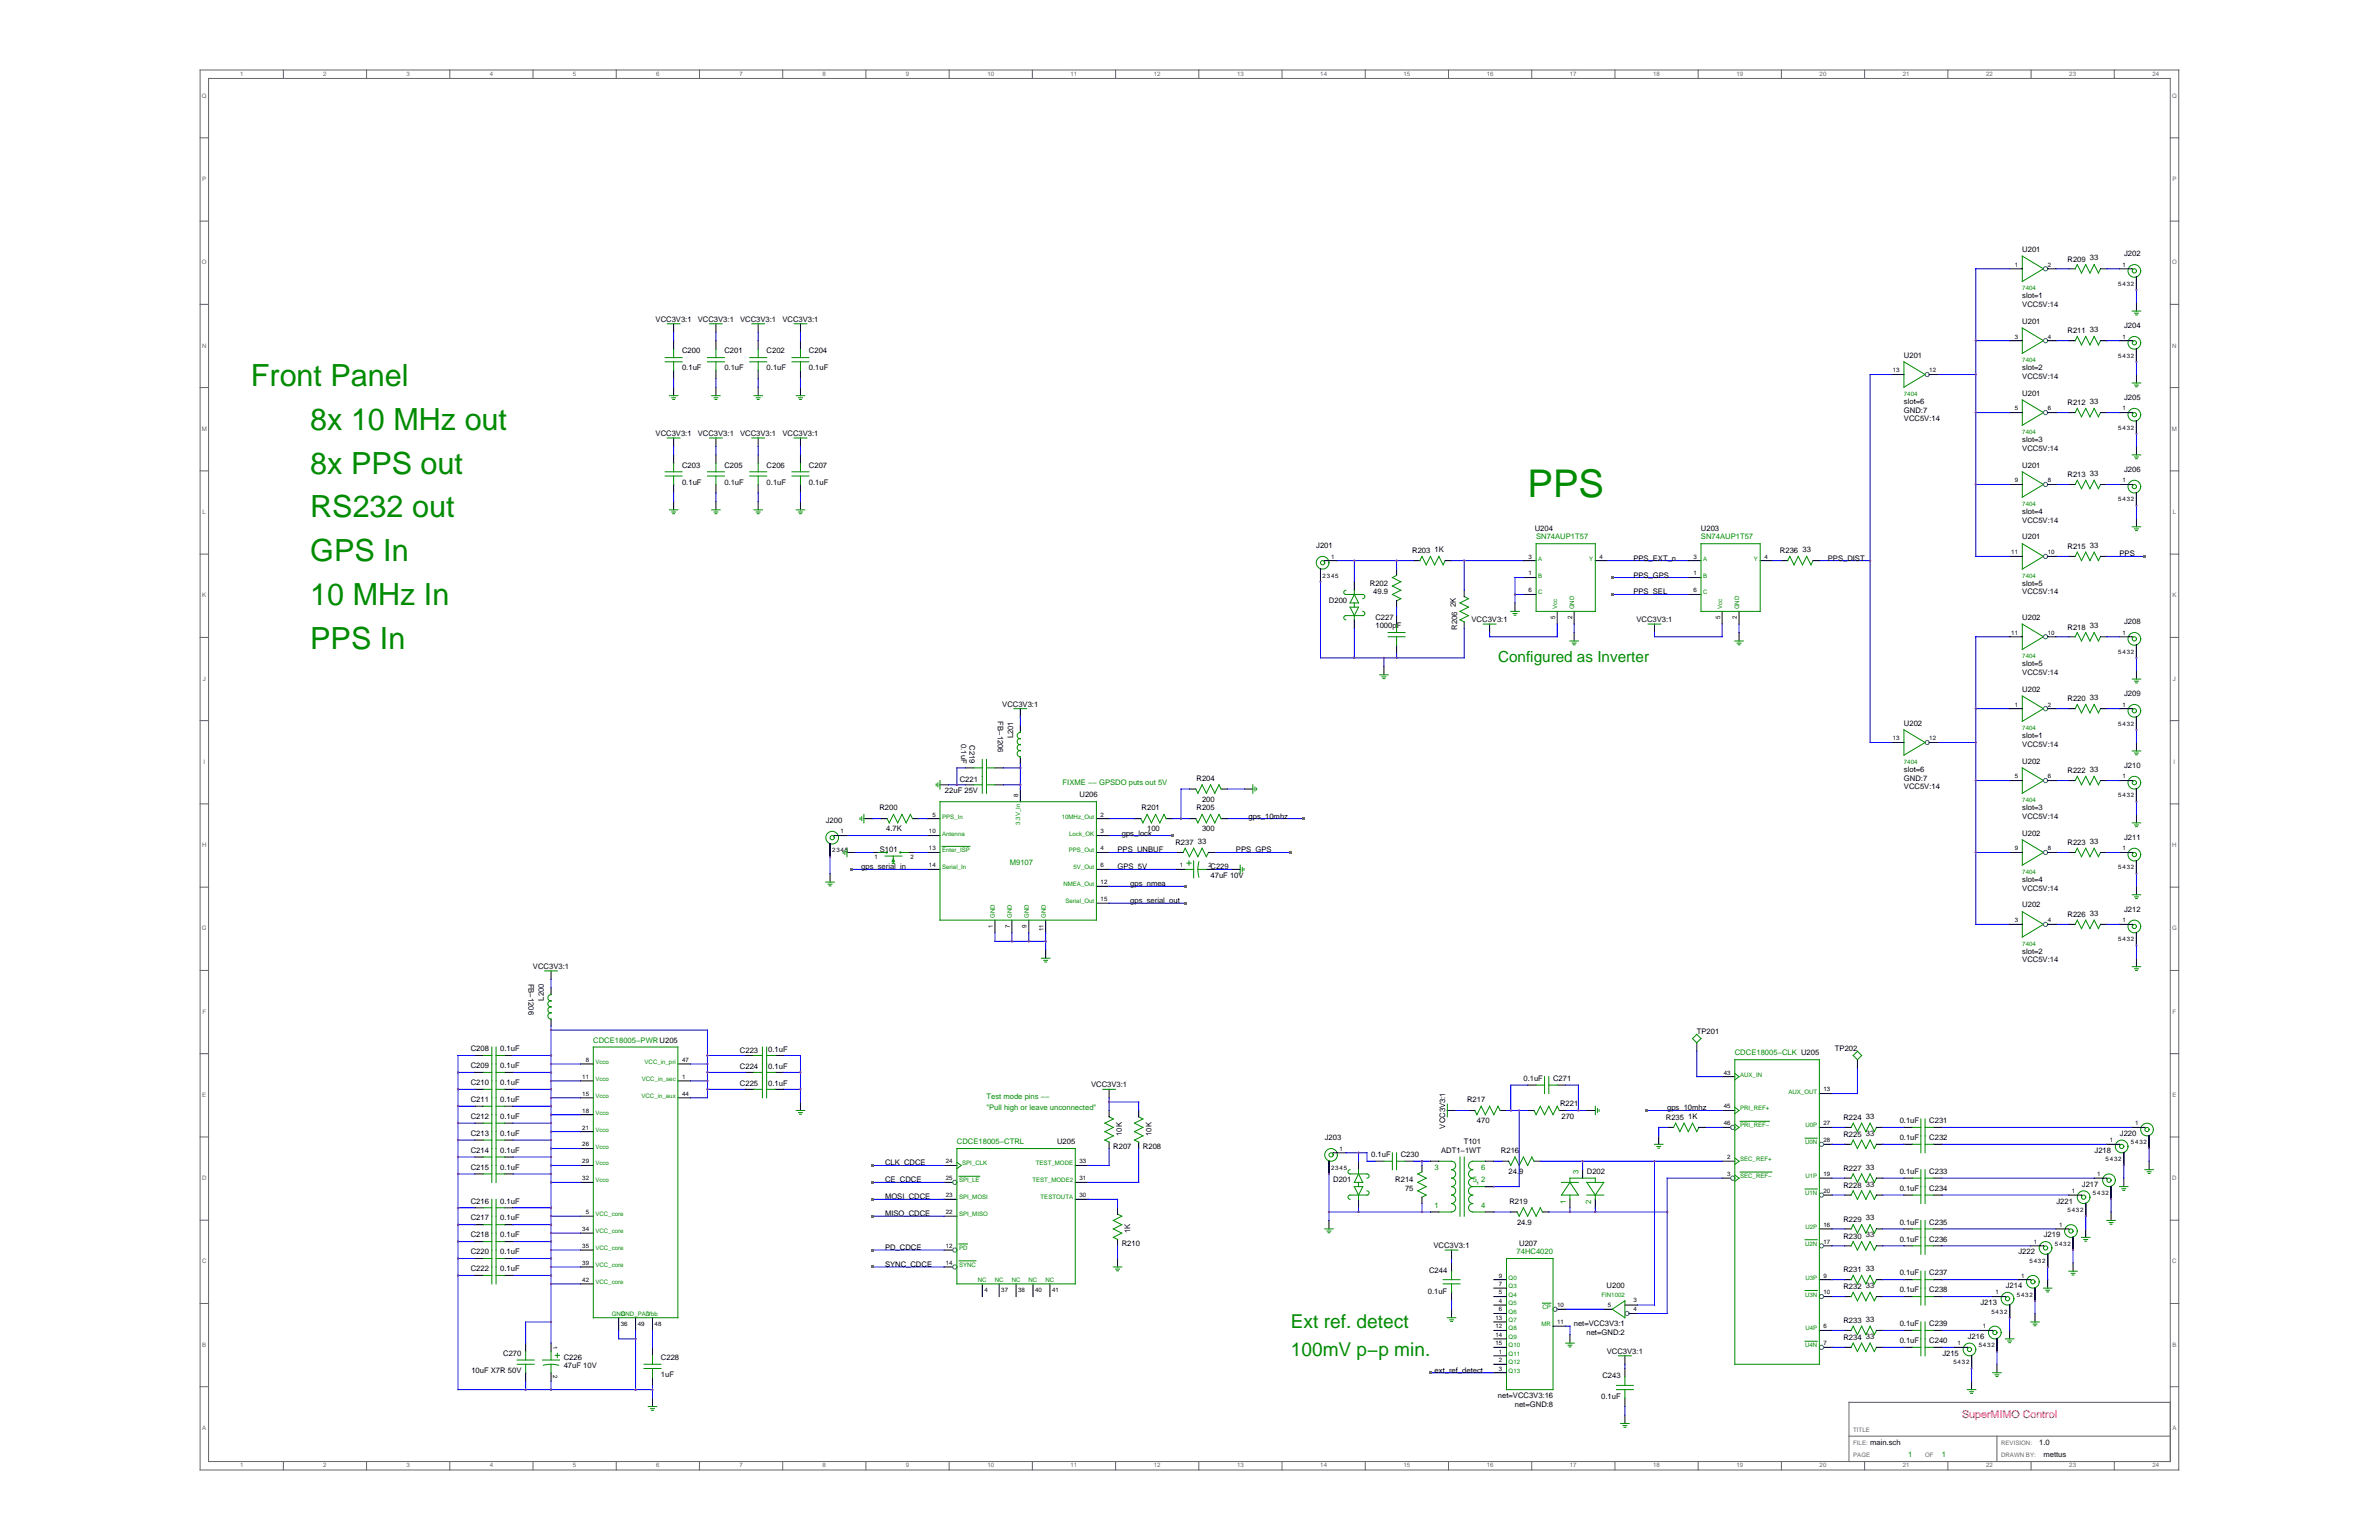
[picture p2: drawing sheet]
<svg xmlns="http://www.w3.org/2000/svg" width="432mm" height="279mm" viewBox="0 0 432 279" stroke-linecap="round" stroke-linejoin="round" font-family="sans-serif">
<defs><g id="words">
<text font-size="6.9" fill="#008b00" x="277.3" y="90.2">PPS</text>
<g font-size="5.5" fill="#008b00">
<text x="45.5" y="69.9">Front Panel</text>
<text x="56.3" y="77.9">8x 10 MHz out</text>
<text x="56.3" y="85.9">8x PPS out</text>
<text x="56.3" y="93.9">RS232 out</text>
<text x="56.3" y="101.9">GPS In</text>
<text x="56.3" y="109.8">10 MHz In</text>
<text x="56.3" y="117.8">PPS In</text>
</g>
<g font-size="3.5" fill="#008b00">
<text x="234.3" y="241">Ext ref. detect</text>
<text x="234.3" y="246">100mV p−p min.</text>
</g>
<text font-size="2.8" fill="#008b00" x="271.9" y="120.1">Configured as Inverter</text>
<text font-size="2.1" fill="#008b00" x="268" y="214.5">,</text>
<text font-size="1.9" fill="#f00" x="356.1" y="257.2">SuperMIMO Control</text>
<g font-size="1.4">
<text x="367.1" y="45.7">U201</text>
<text x="375.3" y="47.4">R209</text>
<text x="379.3" y="47.2">33</text>
<text x="385.5" y="46.5">J202</text>
<text x="119" y="58.4">VCC3V3:1</text>
<text x="126.7" y="58.4">VCC3V3:1</text>
<text x="134.3" y="58.4">VCC3V3:1</text>
<text x="142" y="58.4">VCC3V3:1</text>
<text x="367.1" y="54.1">slot=1</text>
<text x="367.1" y="55.7">VCC5V:14</text>
<text x="367.1" y="58.7">U201</text>
<text x="385.5" y="59.5">J204</text>
<text x="123.8" y="64.1">C200</text>
<text x="131.5" y="64.1">C201</text>
<text x="139.2" y="64.1">C202</text>
<text x="146.8" y="64.1">C204</text>
<text x="345.6" y="64.9">U201</text>
<text x="375.3" y="60.5">R211</text>
<text x="379.3" y="60.3">33</text>
<text x="123.8" y="67.2">0.1uF</text>
<text x="131.5" y="67.2">0.1uF</text>
<text x="139.2" y="67.2">0.1uF</text>
<text x="146.8" y="67.2">0.1uF</text>
<text x="367.1" y="67.2">slot=2</text>
<text x="367.1" y="68.7">VCC5V:14</text>
<text x="367.1" y="71.8">U201</text>
<text x="345.6" y="73.3">slot=6</text>
<text x="345.6" y="74.9">GND:7</text>
<text x="345.6" y="76.4">VCC5V:14</text>
<text x="375.3" y="73.5">R212</text>
<text x="379.3" y="73.3">33</text>
<text x="385.5" y="72.6">J205</text>
<text x="119" y="79.1">VCC3V3:1</text>
<text x="126.7" y="79.1">VCC3V3:1</text>
<text x="134.3" y="79.1">VCC3V3:1</text>
<text x="142" y="79.1">VCC3V3:1</text>
<text x="367.1" y="80.2">slot=3</text>
<text x="367.1" y="81.8">VCC5V:14</text>
<text x="123.8" y="84.8">C203</text>
<text x="123.8" y="87.9">0.1uF</text>
<text x="131.5" y="84.8">C205</text>
<text x="131.5" y="87.9">0.1uF</text>
<text x="139.2" y="84.8">C206</text>
<text x="139.2" y="87.9">0.1uF</text>
<text x="146.8" y="84.8">C207</text>
<text x="146.8" y="87.9">0.1uF</text>
<text x="367.1" y="84.8">U201</text>
<text x="375.3" y="86.6">R213</text>
<text x="379.3" y="86.4">33</text>
<text x="385.5" y="85.6">J206</text>
<text x="367.1" y="93.3">slot=4</text>
<text x="367.1" y="94.8">VCC5V:14</text>
<text x="238.9" y="99.4">J201</text>
<text x="256.3" y="100.4">R203</text>
<text x="260.4" y="100.2">1K</text>
<text x="278.6" y="96.3">U204</text>
<text x="296.5" y="101.7">PPS_EXT_n</text>
<text x="308.7" y="96.3">U203</text>
<text x="323.1" y="100.4">R236</text>
<text x="327.2" y="100.2">33</text>
<text x="331.8" y="101.7">PPS_DIST</text>
<text x="367.1" y="97.9">U201</text>
<text x="375.3" y="99.6">R215</text>
<text x="379.3" y="99.4">33</text>
<text x="384.7" y="100.9">PPS</text>
<text x="248.6" y="106.3">R202</text>
<text x="249.3" y="107.9">49.9</text>
<text x="296.5" y="104.8">PPS_GPS</text>
<text x="296.5" y="107.9">PPS_SEL</text>
<text x="367.1" y="106.3">slot=5</text>
<text x="367.1" y="107.9">VCC5V:14</text>
<text x="241.2" y="109.4">D200</text>
<text x="249.7" y="112.5">C227</text>
<text x="249.7" y="114">1000pF</text>
<text x="264.2" y="110.2" transform="rotate(-90 264.2 110.2)">2K</text>
<text x="267.1" y="112.8">VCC3V3:1</text>
<text x="297" y="112.8">VCC3V3:1</text>
<text x="367.1" y="112.5">U202</text>
<text x="379.3" y="114">33</text>
<text x="385.5" y="113.2">J208</text>
<text x="264.5" y="114.2" transform="rotate(-90 264.5 114.2)">R206</text>
<text x="375.3" y="114.2">R218</text>
<text x="367.1" y="125.5">U202</text>
<text x="367.1" y="120.9">slot=5</text>
<text x="367.1" y="122.4">VCC5V:14</text>
<text x="181.1" y="130.9" transform="rotate(90 181.1 130.9)">FB−1206</text>
<text x="181.9" y="128.2">VCC3V3:1</text>
<text x="345.6" y="131.6">U202</text>
<text x="375.3" y="127.3">R220</text>
<text x="379.3" y="127">33</text>
<text x="385.5" y="126.3">J209</text>
<text x="174.4" y="135" transform="rotate(90 174.4 135)">0.1uF</text>
<text x="176" y="135.2" transform="rotate(90 176 135.2)">C219</text>
<text x="183.9" y="134" transform="rotate(-90 183.9 134)">L201</text>
<text x="367.1" y="133.9">slot=1</text>
<text x="367.1" y="135.5">VCC5V:14</text>
<text x="171.5" y="143.9">22uF 25V</text>
<text x="174.2" y="141.9">C221</text>
<text x="217.2" y="141.6">R204</text>
<text x="345.6" y="140.1">slot=6</text>
<text x="345.6" y="141.6">GND:7</text>
<text x="345.6" y="143.2">VCC5V:14</text>
<text x="367.1" y="138.5">U202</text>
<text x="375.3" y="140.3">R222</text>
<text x="379.3" y="140.1">33</text>
<text x="385.5" y="139.3">J210</text>
<text x="149.9" y="149.3">J200</text>
<text x="159.6" y="147">R200</text>
<text x="195.9" y="144.7">U206</text>
<text x="207.2" y="147">R201</text>
<text x="217.2" y="147">R205</text>
<text x="218.2" y="145.5">200</text>
<text x="226.6" y="148.5">gps_10mhz</text>
<text x="367.1" y="147">slot=3</text>
<text x="367.1" y="148.5">VCC5V:14</text>
<text x="159.7" y="154.7">S101</text>
<text x="160.9" y="150.8">4.7K</text>
<text x="202.8" y="154.7">PPS_UNBUF</text>
<text x="203.6" y="151.6">gps_lock</text>
<text x="208.2" y="150.8">100</text>
<text x="213.3" y="153.3">R237</text>
<text x="217.4" y="153.1">33</text>
<text x="218.2" y="150.8">300</text>
<text x="224.3" y="154.7">PPS_GPS</text>
<text x="367.1" y="151.6">U202</text>
<text x="375.3" y="153.3">R223</text>
<text x="379.3" y="153.1">33</text>
<text x="385.5" y="152.4">J211</text>
<text x="156.3" y="157.7">gps_serial_in</text>
<text x="202.8" y="157.7">GPS_5V</text>
<text x="205.1" y="160.8">gps_nmea</text>
<text x="219.7" y="157.7">C229</text>
<text x="219.7" y="159.3">47uF 10V</text>
<text x="367.1" y="160">slot=4</text>
<text x="367.1" y="161.6">VCC5V:14</text>
<text x="205.1" y="163.9">gps_serial_out</text>
<text x="367.1" y="164.6">U202</text>
<text x="375.3" y="166.4">R226</text>
<text x="379.3" y="166.2">33</text>
<text x="385.5" y="165.4">J212</text>
<text x="367.1" y="173.1">slot=2</text>
<text x="95.9" y="178.5" transform="rotate(90 95.9 178.5)">FB−1206</text>
<text x="96.7" y="175.8">VCC3V3:1</text>
<text x="367.1" y="174.6">VCC5V:14</text>
<text x="98.7" y="181.5" transform="rotate(-90 98.7 181.5)">L200</text>
<text x="85.4" y="190.7">C208</text>
<text x="90.8" y="190.7">0.1uF</text>
<text x="134.3" y="191">C223</text>
<text x="139.4" y="190.9">0.1uF</text>
<text x="308" y="187.7">TP201</text>
<text x="333.1" y="190.7">TP202</text>
<text x="85.4" y="193.8">C209</text>
<text x="85.4" y="196.9">C210</text>
<text x="90.8" y="193.8">0.1uF</text>
<text x="90.8" y="196.9">0.1uF</text>
<text x="134.3" y="197.1">C225</text>
<text x="134.3" y="194">C224</text>
<text x="139.4" y="197.1">0.1uF</text>
<text x="139.4" y="194">0.1uF</text>
<text x="198" y="197.3">VCC3V3:1</text>
<text x="276.5" y="196.1">0.1uF</text>
<text x="281.9" y="196.1">C271</text>
<text x="85.4" y="199.9">C211</text>
<text x="85.4" y="203">C212</text>
<text x="90.8" y="199.9">0.1uF</text>
<text x="90.8" y="203">0.1uF</text>
<text x="266.3" y="199.9">R217</text>
<text x="268.1" y="203.8">470</text>
<text x="283.2" y="200.7">R221</text>
<text x="283.4" y="203">270</text>
<text x="302.4" y="203.2">R235</text>
<text x="302.6" y="201.5">gps_10mhz</text>
<text x="306.4" y="203">1K</text>
<text x="334.6" y="203.2">R224</text>
<text x="338.7" y="203">33</text>
<text x="344.8" y="203.8">0.1uF</text>
<text x="350.2" y="203.8">C231</text>
<text x="85.4" y="206.1">C213</text>
<text x="85.4" y="209.1">C214</text>
<text x="90.8" y="206.1">0.1uF</text>
<text x="90.8" y="209.1">0.1uF</text>
<text x="191.9" y="207.6">U205</text>
<text x="202.1" y="208.4">R207</text>
<text x="203.6" y="206.1" transform="rotate(-90 203.6 206.1)">10K</text>
<text x="207.4" y="208.4">R208</text>
<text x="209" y="206.1" transform="rotate(-90 209 206.1)">10K</text>
<text x="240.4" y="206.8">J203</text>
<text x="248.9" y="209.9">0.1uF</text>
<text x="254.3" y="209.9">C230</text>
<text x="261.6" y="209.1">ADT1−1WT</text>
<text x="262.3" y="204.7" transform="rotate(-90 262.3 204.7)">VCC3V3:1</text>
<text x="265.7" y="207.6">T101</text>
<text x="272.4" y="209.1">R216</text>
<text x="334.6" y="206.3">R225</text>
<text x="338.7" y="206.1">33</text>
<text x="344.8" y="206.8">0.1uF</text>
<text x="350.2" y="206.8">C232</text>
<text x="380.2" y="209.1">J218</text>
<text x="384.8" y="206.1">J220</text>
<text x="85.4" y="212.2">C215</text>
<text x="90.8" y="212.2">0.1uF</text>
<text x="160.6" y="211.4">CLK_CDCE</text>
<text x="160.6" y="214.5">CE_CDCE</text>
<text x="242" y="214.5">D201</text>
<text x="253.2" y="214.5">R214</text>
<text x="273.8" y="213">24.9</text>
<text x="288" y="213">D202</text>
<text x="334.6" y="215.5">R228</text>
<text x="334.6" y="212.4">R227</text>
<text x="338.7" y="215.3">33</text>
<text x="338.7" y="212.2">33</text>
<text x="344.8" y="213">0.1uF</text>
<text x="350.2" y="213">C233</text>
<text x="377.9" y="215.3">J217</text>
<text x="85.4" y="218.4">C216</text>
<text x="85.4" y="221.4">C217</text>
<text x="90.8" y="218.4">0.1uF</text>
<text x="90.8" y="221.4">0.1uF</text>
<text x="160.6" y="217.6">MOSI_CDCE</text>
<text x="160.6" y="220.7">MISO_CDCE</text>
<text x="255" y="216.1">75</text>
<text x="274" y="218.4">R219</text>
<text x="334.6" y="221.6">R229</text>
<text x="338.7" y="221.4">33</text>
<text x="344.8" y="216.1">0.1uF</text>
<text x="350.2" y="216.1">C234</text>
<text x="373.3" y="218.4">J221</text>
<text x="85.4" y="224.5">C218</text>
<text x="85.4" y="227.6">C220</text>
<text x="90.8" y="224.5">0.1uF</text>
<text x="90.8" y="227.6">0.1uF</text>
<text x="160.6" y="226.8">PD_CDCE</text>
<text x="203.6" y="226">R210</text>
<text x="205.1" y="223.7" transform="rotate(-90 205.1 223.7)">1K</text>
<text x="260.2" y="226.4">VCC3V3:1</text>
<text x="275.3" y="222.2">24.9</text>
<text x="275.7" y="226">U207</text>
<text x="334.6" y="224.7">R230</text>
<text x="338.7" y="224.5">33</text>
<text x="344.8" y="225.3">0.1uF</text>
<text x="344.8" y="222.2">0.1uF</text>
<text x="350.2" y="225.3">C236</text>
<text x="350.2" y="222.2">C235</text>
<text x="366.4" y="227.6">J222</text>
<text x="371" y="224.5">J219</text>
<text x="85.4" y="230.6">C222</text>
<text x="90.8" y="230.6">0.1uF</text>
<text x="160.6" y="229.9">SYNC_CDCE</text>
<text x="259.4" y="230.9">C244</text>
<text x="291.6" y="233.7">U200</text>
<text x="334.6" y="233.9">R232</text>
<text x="334.6" y="230.9">R231</text>
<text x="338.7" y="233.7">33</text>
<text x="338.7" y="230.6">33</text>
<text x="344.8" y="231.4">0.1uF</text>
<text x="350.2" y="231.4">C237</text>
<text x="364.1" y="233.7">J214</text>
<text x="259.2" y="234.7">0.1uF</text>
<text x="338.7" y="239.8">33</text>
<text x="344.8" y="234.5">0.1uF</text>
<text x="350.2" y="234.5">C238</text>
<text x="359.5" y="236.8">J213</text>
<text x="91.3" y="246">C270</text>
<text x="285.6" y="240.6">net=VCC3V3:1</text>
<text x="288" y="242.1">net=GND:2</text>
<text x="291.7" y="245.6">VCC3V3:1</text>
<text x="334.6" y="243.1">R234</text>
<text x="334.6" y="240.1">R233</text>
<text x="338.7" y="242.9">33</text>
<text x="344.8" y="243.7">0.1uF</text>
<text x="344.8" y="240.6">0.1uF</text>
<text x="350.2" y="243.7">C240</text>
<text x="350.2" y="240.6">C239</text>
<text x="352.5" y="246">J215</text>
<text x="357.1" y="242.9">J216</text>
<text x="85.6" y="249.1">10uF X7R 50V</text>
<text x="102.3" y="246.7">C226</text>
<text x="102.3" y="248.3">47uF 10V</text>
<text x="120" y="246.7">C228</text>
<text x="120" y="249.8">1uF</text>
<text x="260.4" y="249.1">ext_ref_detect</text>
<text x="290.8" y="250.1">C243</text>
<text x="271.9" y="253.7">net=VCC3V3:16</text>
<text x="275" y="255.2">net=GND:8</text>
<text x="290.6" y="253.9">0.1uF</text>
<text x="339.4" y="262.1">main.sch</text>
<text x="370.1" y="262.1">1.0</text>
<text x="370.9" y="264.4">mettus</text>
</g>
<g font-size="1.4" fill="#008b00">
<text x="278.8" y="97.9">SN74AUP1T57</text>
<text x="308.7" y="97.9">SN74AUP1T57</text>
<text x="192.9" y="142.4">FIXME −− GPSDO puts out 5V</text>
<text x="183.3" y="157">M9107</text>
<text x="107.7" y="189.2">CDCE18005−PWRU205</text>
<text x="314.9" y="191.5">CDCE18005−CLK U205</text>
<text x="179.1" y="199.5">Test mode pins −−</text>
<text x="179.1" y="201.5">&quot;Pull high or leave unconnected&quot;</text>
<text x="173.7" y="207.6">CDCE18005−CTRL</text>
<text x="260.4" y="212.2">3</text>
<text x="267.3" y="214.5">5</text>
<text x="268.8" y="212.2">6</text>
<text x="268.8" y="214.5">2</text>
<text x="286.5" y="213" transform="rotate(-90 286.5 213)">3</text>
<text x="260.4" y="219.1">1</text>
<text x="268.8" y="219.1">4</text>
<text x="284.2" y="218.4" transform="rotate(-90 284.2 218.4)">1</text>
<text x="288.8" y="218.4" transform="rotate(-90 288.8 218.4)">2</text>
<text x="275.3" y="227.6">74HC4020</text>
<text x="346.3" y="264.4">1</text>
<text x="352.5" y="264.4">1</text>
</g>
<g font-size="1.1" fill="#666">
<text x="36.7" y="17.7">Q</text>
<text x="43.6" y="13.7">1</text>
<text x="58.7" y="13.7">2</text>
<text x="73.8" y="13.7">3</text>
<text x="88.9" y="13.7">4</text>
<text x="104" y="13.7">5</text>
<text x="119.1" y="13.7">6</text>
<text x="134.2" y="13.7">7</text>
<text x="149.3" y="13.7">8</text>
<text x="164.4" y="13.7">9</text>
<text x="179.2" y="13.7">10</text>
<text x="194.3" y="13.7">11</text>
<text x="209.4" y="13.7">12</text>
<text x="224.5" y="13.7">13</text>
<text x="239.6" y="13.7">14</text>
<text x="254.7" y="13.7">15</text>
<text x="269.8" y="13.7">16</text>
<text x="284.9" y="13.7">17</text>
<text x="300.1" y="13.7">18</text>
<text x="315.2" y="13.7">19</text>
<text x="330.3" y="13.7">20</text>
<text x="345.4" y="13.7">21</text>
<text x="360.5" y="13.7">22</text>
<text x="375.6" y="13.7">23</text>
<text x="390.7" y="13.7">24</text>
<text x="394.3" y="17.7">Q</text>
<text x="36.7" y="32.8">P</text>
<text x="394.3" y="32.8">P</text>
<text x="36.7" y="48">O</text>
<text x="394.3" y="48">O</text>
<text x="36.7" y="63.1">N</text>
<text x="394.3" y="63.1">N</text>
<text x="36.6" y="78.2">M</text>
<text x="394.2" y="78.2">M</text>
<text x="36.8" y="93.3">L</text>
<text x="394.4" y="93.3">L</text>
<text x="36.7" y="108.4">K</text>
<text x="394.3" y="108.4">K</text>
<text x="36.8" y="123.5">J</text>
<text x="394.4" y="123.5">J</text>
<text x="36.9" y="138.6">I</text>
<text x="394.5" y="138.6">I</text>
<text x="36.7" y="153.7">H</text>
<text x="394.3" y="153.7">H</text>
<text x="36.7" y="168.8">G</text>
<text x="394.3" y="168.8">G</text>
<text x="36.8" y="183.9">F</text>
<text x="394.3" y="183.9">F</text>
<text x="36.7" y="199">E</text>
<text x="394.3" y="199">E</text>
<text x="36.7" y="214.1">D</text>
<text x="394.3" y="214.1">D</text>
<text x="36.7" y="229.2">C</text>
<text x="394.3" y="229.2">C</text>
<text x="36.7" y="244.3">B</text>
<text x="394.3" y="244.3">B</text>
<text x="36.7" y="259.4">A</text>
<text x="336.4" y="262.1">FILE:</text>
<text x="336.4" y="259.8">TITLE</text>
<text x="363.2" y="262.1">REVISION:</text>
<text x="394.3" y="259.4">A</text>
<text x="43.6" y="266.2">1</text>
<text x="58.7" y="266.2">2</text>
<text x="73.8" y="266.2">3</text>
<text x="88.9" y="266.2">4</text>
<text x="104" y="266.2">5</text>
<text x="119.1" y="266.2">6</text>
<text x="134.2" y="266.2">7</text>
<text x="149.3" y="266.2">8</text>
<text x="164.4" y="266.2">9</text>
<text x="179.2" y="266.2">10</text>
<text x="194.3" y="266.2">11</text>
<text x="209.4" y="266.2">12</text>
<text x="224.5" y="266.2">13</text>
<text x="239.6" y="266.2">14</text>
<text x="254.7" y="266.2">15</text>
<text x="269.8" y="266.2">16</text>
<text x="284.9" y="266.2">17</text>
<text x="300.1" y="266.2">18</text>
<text x="315.2" y="266.2">19</text>
<text x="330.3" y="266.2">20</text>
<text x="336.4" y="264.4">PAGE</text>
<text x="345.4" y="266.2">21</text>
<text x="349.4" y="264.4">OF</text>
<text x="360.5" y="266.2">22</text>
<text x="363.2" y="264.4">DRAWN BY:</text>
<text x="375.6" y="266.2">23</text>
<text x="390.7" y="266.2">24</text>
</g>
<g font-size="1.1">
<text x="365.7" y="48.4">1</text>
<text x="371.7" y="48.4">2</text>
<text x="384.5" y="51.8">5432</text>
<text x="385.2" y="48.4">1</text>
<text x="365.7" y="61.4">3</text>
<text x="371.7" y="61.4">4</text>
<text x="384.5" y="64.9">5432</text>
<text x="385.2" y="61.4">1</text>
<text x="343.6" y="67.6">13</text>
<text x="350.2" y="67.6">12</text>
<text x="365.7" y="74.5">5</text>
<text x="371.7" y="74.5">6</text>
<text x="384.5" y="77.9">5432</text>
<text x="385.2" y="74.5">1</text>
<text x="365.7" y="87.5">9</text>
<text x="371.7" y="87.5">8</text>
<text x="385.2" y="87.5">1</text>
<text x="384.5" y="91">5432</text>
<text x="241.6" y="101.3">1</text>
<text x="277.4" y="101.3">3</text>
<text x="290.3" y="101.3">4</text>
<text x="307.4" y="101.3">3</text>
<text x="320.2" y="101.3">4</text>
<text x="365.1" y="100.6">11</text>
<text x="371.7" y="100.6">10</text>
<text x="240.1" y="104.8">2345</text>
<text x="277.4" y="104.4">1</text>
<text x="277.4" y="107.5">6</text>
<text x="307.4" y="104.4">1</text>
<text x="307.4" y="107.5">6</text>
<text x="282.3" y="112.3" transform="rotate(-90 282.3 112.3)">5</text>
<text x="285.3" y="112.3" transform="rotate(-90 285.3 112.3)">2</text>
<text x="312.2" y="112.3" transform="rotate(-90 312.2 112.3)">5</text>
<text x="315.3" y="112.3" transform="rotate(-90 315.3 112.3)">2</text>
<text x="365.1" y="115.1">11</text>
<text x="371.7" y="115.1">10</text>
<text x="384.5" y="118.6">5432</text>
<text x="385.2" y="115.1">1</text>
<text x="365.7" y="128.2">1</text>
<text x="371.7" y="128.2">2</text>
<text x="384.5" y="131.6">5432</text>
<text x="385.2" y="128.2">1</text>
<text x="343.6" y="134.3">13</text>
<text x="350.2" y="134.3">12</text>
<text x="365.7" y="141.2">5</text>
<text x="371.7" y="141.2">6</text>
<text x="385.2" y="141.2">1</text>
<text x="169.2" y="148.1">5</text>
<text x="184.8" y="144.7" transform="rotate(-90 184.8 144.7)">8</text>
<text x="199.8" y="148.1">2</text>
<text x="384.5" y="144.7">5432</text>
<text x="151" y="154.7">2345</text>
<text x="152.6" y="151.2">1</text>
<text x="158.7" y="155.8">1</text>
<text x="165.2" y="155.8">2</text>
<text x="168.6" y="151.2">10</text>
<text x="168.6" y="154.3">13</text>
<text x="199.8" y="151.2">3</text>
<text x="199.8" y="154.3">4</text>
<text x="365.7" y="154.3">9</text>
<text x="371.7" y="154.3">8</text>
<text x="385.2" y="154.3">1</text>
<text x="168.6" y="157.3">14</text>
<text x="199.8" y="157.3">6</text>
<text x="199.8" y="160.4">12</text>
<text x="214.1" y="157.3">1</text>
<text x="219.3" y="157.3">2</text>
<text x="384.5" y="157.7">5432</text>
<text x="199.8" y="163.5">15</text>
<text x="365.7" y="167.3">3</text>
<text x="371.7" y="167.3">4</text>
<text x="385.2" y="167.3">1</text>
<text x="180.2" y="168.3" transform="rotate(-90 180.2 168.3)">1</text>
<text x="183.3" y="168.3" transform="rotate(-90 183.3 168.3)">7</text>
<text x="186.3" y="168.3" transform="rotate(-90 186.3 168.3)">9</text>
<text x="189.4" y="168.9" transform="rotate(-90 189.4 168.9)">11</text>
<text x="384.5" y="170.8">5432</text>
<text x="105.7" y="195.7">11</text>
<text x="106.3" y="192.6">8</text>
<text x="123.8" y="192.6">47</text>
<text x="123.8" y="195.7">1</text>
<text x="312.9" y="195">43</text>
<text x="105.7" y="198.8">15</text>
<text x="105.7" y="201.9">18</text>
<text x="123.8" y="198.8">44</text>
<text x="312.9" y="201.1">45</text>
<text x="331" y="198">13</text>
<text x="105.7" y="204.9">21</text>
<text x="105.7" y="208">26</text>
<text x="243.1" y="208.8">1</text>
<text x="312.9" y="204.2">46</text>
<text x="331" y="204.2">27</text>
<text x="331" y="207.2">28</text>
<text x="382.9" y="207.2">1</text>
<text x="386.8" y="207.6">5432</text>
<text x="387.5" y="204.2">1</text>
<text x="105.7" y="211.1">29</text>
<text x="105.7" y="214.1">32</text>
<text x="171.7" y="211.1">24</text>
<text x="171.7" y="214.1">25</text>
<text x="195.9" y="211.1">33</text>
<text x="195.9" y="214.1">31</text>
<text x="241.6" y="212.2">2345</text>
<text x="313.5" y="210.3">2</text>
<text x="313.5" y="213.4">3</text>
<text x="331" y="213.4">19</text>
<text x="380.6" y="213.4">1</text>
<text x="382.2" y="210.7">5432</text>
<text x="106.3" y="220.3">5</text>
<text x="171.7" y="217.2">23</text>
<text x="171.7" y="220.3">22</text>
<text x="195.9" y="217.2">30</text>
<text x="331" y="216.4">20</text>
<text x="375.3" y="219.9">5432</text>
<text x="376" y="216.4">1</text>
<text x="379.9" y="216.8">5432</text>
<text x="105.7" y="223.3">34</text>
<text x="105.7" y="226.4">35</text>
<text x="171.7" y="226.4">12</text>
<text x="331" y="222.6">16</text>
<text x="331" y="225.6">17</text>
<text x="369.1" y="225.6">1</text>
<text x="373" y="226">5432</text>
<text x="373.7" y="222.6">1</text>
<text x="105.7" y="229.5">39</text>
<text x="105.7" y="232.6">42</text>
<text x="171.7" y="229.5">14</text>
<text x="272.1" y="231.8">9</text>
<text x="272.1" y="233.3">7</text>
<text x="331" y="231.8">9</text>
<text x="366.8" y="231.8">1</text>
<text x="368.4" y="229.1">5432</text>
<text x="178.7" y="234.5">4</text>
<text x="181.7" y="234.5">37</text>
<text x="184.8" y="234.5">38</text>
<text x="187.9" y="234.5">40</text>
<text x="190.9" y="234.5">41</text>
<text x="271.4" y="239.5">13</text>
<text x="272.1" y="234.9">5</text>
<text x="272.1" y="236.4">4</text>
<text x="272.1" y="237.9">6</text>
<text x="282.6" y="237.2">10</text>
<text x="291.9" y="237">5</text>
<text x="296.5" y="236.3">3</text>
<text x="296.5" y="237.8">4</text>
<text x="331" y="234.9">10</text>
<text x="361.5" y="238.3">5432</text>
<text x="362.2" y="234.9">1</text>
<text x="366.1" y="235.2">5432</text>
<text x="100.4" y="244.2" transform="rotate(90 100.4 244.2)">1</text>
<text x="112.7" y="240.6">36</text>
<text x="115.7" y="240.6">49</text>
<text x="118.8" y="240.6">48</text>
<text x="271.4" y="241">12</text>
<text x="271.4" y="242.5">14</text>
<text x="271.4" y="244.1">15</text>
<text x="272.1" y="245.6">1</text>
<text x="282.6" y="240.2">11</text>
<text x="331" y="241">6</text>
<text x="331" y="244.1">7</text>
<text x="355.3" y="244.1">1</text>
<text x="359.2" y="244.4">5432</text>
<text x="359.9" y="241">1</text>
<text x="100.4" y="249.4" transform="rotate(90 100.4 249.4)">2</text>
<text x="272.1" y="247.1">2</text>
<text x="272.1" y="248.7">3</text>
<text x="354.5" y="247.5">5432</text>
</g>
<g font-size="1.1" fill="#008b00">
<text x="367.1" y="52.6">7404</text>
<text x="367.1" y="65.6">7404</text>
<text x="345.6" y="71.8">7404</text>
<text x="367.1" y="78.7">7404</text>
<text x="367.1" y="91.7">7404</text>
<text x="279.2" y="101.7">A</text>
<text x="288.4" y="101.7">Y</text>
<text x="309.1" y="101.7">A</text>
<text x="318.4" y="101.7">Y</text>
<text x="279.2" y="104.8">B</text>
<text x="279.2" y="107.9">C</text>
<text x="309.1" y="104.8">B</text>
<text x="309.1" y="107.9">C</text>
<text x="367.1" y="104.8">7404</text>
<text x="282.6" y="110.5" transform="rotate(-90 282.6 110.5)">Vcc</text>
<text x="285.7" y="110.5" transform="rotate(-90 285.7 110.5)">GND</text>
<text x="312.6" y="110.5" transform="rotate(-90 312.6 110.5)">Vcc</text>
<text x="315.6" y="110.5" transform="rotate(-90 315.6 110.5)">GND</text>
<text x="367.1" y="119.4">7404</text>
<text x="367.1" y="132.4">7404</text>
<text x="345.6" y="138.5">7404</text>
<text x="171" y="148.5">PPS_In</text>
<text x="185.2" y="149.7" transform="rotate(-90 185.2 149.7)">3.3V_In</text>
<text x="192.7" y="148.5">10MHz_Out</text>
<text x="367.1" y="145.5">7404</text>
<text x="171" y="151.6">Antenna</text>
<text x="171" y="154.7">Enter_ISP</text>
<text x="194" y="154.7">PPS_Out</text>
<text x="194.1" y="151.6">Lock_OK</text>
<text x="171" y="157.7">Serial_In</text>
<text x="193" y="160.8">NMEA_Out</text>
<text x="194.9" y="157.7">5V_Out</text>
<text x="367.1" y="158.5">7404</text>
<text x="180.6" y="166.6" transform="rotate(-90 180.6 166.6)">GND</text>
<text x="183.7" y="166.6" transform="rotate(-90 183.7 166.6)">GND</text>
<text x="186.7" y="166.6" transform="rotate(-90 186.7 166.6)">GND</text>
<text x="189.8" y="166.6" transform="rotate(-90 189.8 166.6)">GND</text>
<text x="193.4" y="163.9">Serial_Out</text>
<text x="367.1" y="171.5">7404</text>
<text x="108.1" y="193">Vcco</text>
<text x="108.1" y="196.1">Vcco</text>
<text x="116.5" y="196.1">VCC_in_sec</text>
<text x="117" y="193">VCC_in_pri</text>
<text x="315.8" y="195.3">AUX_IN</text>
<text x="108.1" y="199.2">Vcco</text>
<text x="108.1" y="202.2">Vcco</text>
<text x="116.4" y="199.2">VCC_in_aux</text>
<text x="315.8" y="201.5">PRI_REF+</text>
<text x="324.6" y="198.4">AUX_OUT</text>
<text x="108.1" y="205.3">Vcco</text>
<text x="108.1" y="208.4">Vcco</text>
<text x="315.8" y="204.5">PRI_REF−</text>
<text x="327.6" y="207.6">U0N</text>
<text x="327.7" y="204.5">U0P</text>
<text x="108.1" y="211.4">Vcco</text>
<text x="108.1" y="214.5">Vcco</text>
<text x="174.1" y="214.5">SPI_LE</text>
<text x="174.6" y="211.4">SPI_CLK</text>
<text x="187.4" y="214.5">TEST_MODE2</text>
<text x="188" y="211.4">TEST_MODE</text>
<text x="315.8" y="210.7">SEC_REF+</text>
<text x="315.8" y="213.8">SEC_REF−</text>
<text x="327.7" y="213.8">U1P</text>
<text x="108.1" y="220.7">VCC_core</text>
<text x="174.1" y="217.6">SPI_MOSI</text>
<text x="174.1" y="220.7">SPI_MISO</text>
<text x="188.9" y="217.6">TESTOUTA</text>
<text x="327.6" y="216.8">U1N</text>
<text x="108.1" y="223.7">VCC_core</text>
<text x="108.1" y="226.8">VCC_core</text>
<text x="174.1" y="226.8">PD</text>
<text x="327.6" y="226">U2N</text>
<text x="327.7" y="223">U2P</text>
<text x="108.1" y="229.9">VCC_core</text>
<text x="108.1" y="232.9">VCC_core</text>
<text x="174.1" y="229.9">SYNC</text>
<text x="177.5" y="232.6">NC</text>
<text x="180.6" y="232.6">NC</text>
<text x="183.6" y="232.6">NC</text>
<text x="186.7" y="232.6">NC</text>
<text x="189.8" y="232.6">NC</text>
<text x="273.8" y="232.2">Q0</text>
<text x="273.8" y="233.7">Q3</text>
<text x="327.7" y="232.2">U3P</text>
<text x="111.1" y="238.7">GND</text>
<text x="112.7" y="238.7">GND_PAD</text>
<text x="117.4" y="238.7">Vbb</text>
<text x="273.8" y="235.2">Q4</text>
<text x="273.8" y="236.8">Q5</text>
<text x="273.8" y="238.3">Q6</text>
<text x="273.8" y="239.8">Q7</text>
<text x="280" y="237.5">CP</text>
<text x="290.7" y="235.2">FIN1002</text>
<text x="327.6" y="235.2">U3N</text>
<text x="273.8" y="241.4">Q8</text>
<text x="273.8" y="242.9">Q9</text>
<text x="273.8" y="244.4">Q10</text>
<text x="273.8" y="246">Q11</text>
<text x="279.8" y="240.6">MR</text>
<text x="327.6" y="244.4">U4N</text>
<text x="327.7" y="241.4">U4P</text>
<text x="273.8" y="247.5">Q12</text>
<text x="273.8" y="249.1">Q13</text>
</g>
</g></defs>
<g fill="none" stroke="#666" stroke-width=".18">
<path d="M36.3 12.7h359.2v254h-359.2zM37.9 14.2h356v251h-356zM51.4 12.7v1.5M66.5 12.7v1.5M81.6 12.7v1.5M96.7 12.7v1.5M111.9 12.7v1.5M127 12.7v1.5M142.1 12.7v1.5M157.2 12.7v1.5M172.3 12.7v1.5M187.4 12.7v1.5"/>
<path d="M202.5 12.7v1.5M217.6 12.7v1.5M232.7 12.7v1.5M247.8 12.7v1.5M262.9 12.7v1.5M278 12.7v1.5M293.1 12.7v1.5M308.2 12.7v1.5M323.3 12.7v1.5M338.4 12.7v1.5M353.5 12.7v1.5M368.6 12.7v1.5"/>
<path d="M383.8 12.7v1.5M36.3 25h1.6M393.9 25h1.6M36.3 55.2h1.6M36.3 40.1h1.6M393.9 55.2h1.6M393.9 40.1h1.6M36.3 70.3h1.6M393.9 70.3h1.6M36.3 85.4h1.6M393.9 85.4h1.6M36.3 115.6h1.6"/>
<path d="M36.3 100.5h1.6M393.9 115.6h1.6M393.9 100.5h1.6M36.3 130.7h1.6M393.9 130.7h1.6M36.3 145.9h1.6M393.9 145.9h1.6M36.3 176.1h1.6M36.3 161h1.6M393.9 176.1h1.6M393.9 161h1.6M36.3 191.2h1.6"/>
<path d="M393.9 191.2h1.6M36.3 206.3h1.6M393.9 206.3h1.6M36.3 236.5h1.6M36.3 221.4h1.6M393.9 236.5h1.6M393.9 221.4h1.6M36.3 251.6h1.6M393.9 254.4h-58.3v10.8M393.9 251.6h1.6M51.4 265.2v1.5M66.5 265.2v1.5"/>
<path d="M81.6 265.2v1.5M96.7 265.2v1.5M111.9 265.2v1.5M127 265.2v1.5M142.1 265.2v1.5M157.2 265.2v1.5M172.3 265.2v1.5M187.4 265.2v1.5M202.5 265.2v1.5M217.6 265.2v1.5M232.7 265.2v1.5M247.8 265.2v1.5"/>
<path d="M262.9 265.2v1.5M278 265.2v1.5M293.1 265.2v1.5M308.2 265.2v1.5M323.3 265.2v1.5M335.6 260.6h58.3M338.4 265.2v1.5M353.5 265.2v1.5M362.5 260.6v4.6M368.6 265.2v1.5M383.8 265.2v1.5"/>
</g>
<g fill="none" stroke="#00f" stroke-width=".18">
<path d="M364.8 48.8h-6.2v52.1h6.2M373.2 48.8h2.3M382.4 48.8h2.3M387.8 52.6v2.3M122.3 60.3v1.5M122.3 68.7v1.6M129.9 60.3v1.5M129.9 68.7v1.6M137.6 60.3v1.5M137.6 68.7v1.6M145.3 60.3v1.5M145.3 68.7v1.6"/>
<path d="M343.3 68h-3.9v66.7h3.9M351.7 68h6.9M358.6 61.8h6.2M358.6 74.9h6.2M373.2 61.8h2.3M373.2 74.9h2.3M382.4 61.8h2.3M382.4 74.9h2.3M387.8 65.6v2.4M387.8 78.7v2.3M122.3 81v1.5M122.3 89.4v1.6"/>
<path d="M129.9 81v1.5M129.9 89.4v1.6M137.6 81v1.5M137.6 89.4v1.6M145.3 81v1.5M145.3 89.4v1.6M358.6 87.9h6.2M373.2 87.9h2.3M382.4 87.9h2.3M387.8 91.7v2.3M239.7 105.6v13.8h26.1v-5.4M242.7 101.7h13.9"/>
<path d="M245.8 101.7v3.9M245.8 114v5.4M251.2 119.4v1.5M253.5 101.7v1.5M253.5 110.2v1.5M253.5 118.6v.8M263.5 101.7h13M265.8 101.7v5.4M275 107.9h1.5M276.5 104.8h-1.5v4.6M282.6 113.2v2.3h-12.2v-.7M285.7 113.2v1.6"/>
<path d="M291.9 101.7h14.5M292.6 107.9h13.8M292.6 104.8h13.8M312.6 113.2v2.3h-12.3v-.7M315.6 113.2v1.6M321.8 101.7h1.5M330.2 101.7h9.2M364.8 115.5h-6.2v52.2h6.2M373.2 115.5h2.3M373.2 100.9h2.3M382.4 115.5h2.3M382.4 100.9h6.9"/>
<path d="M387.8 119.4v2.3M175.2 139.3h-1.5v3.1M182.1 139.3h3.1M185.2 130.1v1.5M185.2 138.5v4.7M351.7 134.7h6.9M358.6 128.6h6.2M373.2 128.6h2.3M382.4 128.6h2.3M387.8 132.4v2.3M150.7 155.4v3.1M153.7 151.6h14.6"/>
<path d="M154.5 157.7h13.8M155.3 154.7h3M158.3 148.5h1.6M166 154.7h2.3M166.8 148.5h1.5M172.1 142.4h3.1M182.1 142.4h3.1M201.3 154.7h12.3M201.3 157.7h12.3M201.3 151.6h11.5M201.3 148.5h4.6M212.8 148.5h3.1"/>
<path d="M215.9 143.2h-1.5v5.3M220.5 154.7h13.8M220.5 157.7h3.1M222.8 148.5h13.8M222.8 143.2h3.1M358.6 154.7h6.2M358.6 141.6h6.2M373.2 154.7h2.3M373.2 141.6h2.3M382.4 154.7h2.3M382.4 141.6h2.3M387.8 145.5v2.3"/>
<path d="M387.8 158.5v2.3M100 177.7v1.5M180.6 169.2v1.6h9.2M183.7 169.2v1.6M186.7 169.2v1.6M189.8 169.2v3.1M201.3 160.8h13.8M201.3 163.9h13.8M373.2 167.7h2.3M382.4 167.7h2.3M387.8 171.5v2.3M83.1 194.6h3.1"/>
<path d="M83.1 197.6h3.1M86.2 191.5h-3.1v60.6h35.3M93.1 191.5h6.9M93.1 194.6h6.9M93.1 197.6h6.9M100 193h5.4M100 186.1v57.6M100 199.2h5.4M100 186.9h28.4v12.3h-3.1M100 196.1h5.4M125.3 193h3.1M125.3 196.1h3.1"/>
<path d="M128.4 191.5h6.9M128.4 194.6h6.9M128.4 197.6h6.9M142.2 191.5h3.1v8.4M142.2 194.6h3.1M142.2 197.6h3.1M201.3 199.2v2.3M201.3 199.9h5.4v1.6M277.3 196.9h-3.1v4.6M284.2 196.9h2.3v4.6M308 190.7v4.6h4.6M337.1 193.8v4.6h-4.6"/>
<path d="M83.1 200.7h3.1M83.1 203.8h3.1M83.1 206.8h3.1M83.1 209.9h3.1M83.1 213h3.1M83.1 219.1h3.1M93.1 200.7h6.9M93.1 203.8h6.9M93.1 206.8h6.9M93.1 209.9h6.9M93.1 213h6.9M93.1 219.1h6.9"/>
<path d="M100 211.4h5.4M100 214.5h5.4M100 208.4h5.4M100 205.3h5.4M100 202.2h5.4M158.3 211.4h13.1M158.3 214.5h13.1M158.3 217.6h13.1M197.5 217.6h5.3v1.5M201.3 208.4v3h-3.8M206.7 208.4v6.1h-9.2M241.2 213v8.4"/>
<path d="M241.2 219.9h18.4M244.3 209.1h3.8v1.6h1.6M246.6 209.1v1.6M246.6 219.1v.8M256.6 210.7h3M258.1 210.7v.7M258.1 218.4v1.5M264.2 201.5h2.3M271.1 219.9h3.1M271.1 210.7h1.6M273.4 201.5h3.9M275.7 201.5v13.8h-4.6"/>
<path d="M279.6 210.7h33M281.1 219.9h21.5M284.2 201.5h3.8M285 219.1v.8M287.3 210.7v1.5M289.6 219.1v.8M298.8 201.5h13.8M300.3 210.7v26.1h-3.1M302.6 204.5h-1.5v1.6M309.5 204.5h3.1M312.6 213.8h-10v24.5h-5.4M332.5 216.8h2.3"/>
<path d="M332.5 213.8h2.3M332.5 207.6h2.3M332.5 204.5h2.3M341.7 216.8h3.9M341.7 213.8h3.9M341.7 207.6h3.9M341.7 204.5h3.9M352.5 216.8h23M352.5 213.8h27.6M352.5 207.6h29.9M352.5 204.5h34.5M383.2 217.6v2.3"/>
<path d="M385.5 211.4v2.4M390.1 208.4v2.3M83.1 222.2h3.1M83.1 225.3h3.1M83.1 228.3h3.1M83.1 231.4h3.1M93.1 222.2h6.9M93.1 225.3h6.9M93.1 228.3h6.9M93.1 231.4h6.9M100 220.7h5.4M100 226.8h5.4"/>
<path d="M100 229.9h5.4M100 232.9h5.4M100 223.7h5.4M100 239.8h-4.6v3.9M158.3 220.7h13.1M158.3 226.8h13.1M158.3 229.9h13.1M202.8 226v2.3M263.5 228.3v.8M263.5 236v1.5M284.2 237.5h6.9M332.5 235.2h2.3"/>
<path d="M332.5 232.2h2.3M332.5 226h2.3M332.5 223h2.3M341.7 235.2h3.9M341.7 232.2h3.9M341.7 226h3.9M341.7 223h3.9M352.5 235.2h9.2M352.5 232.2h13.8M352.5 226h16.1M352.5 223h20.7M364.8 239.1v2.3"/>
<path d="M369.4 236v2.3M371.7 229.9v2.3M376.3 226.8v2.3M378.6 220.7v2.3M95.4 250.6v1.5M100 250.6v1.5M112.3 241.4v1.5h3.1M115.4 241.4v10.7M118.4 241.4v3M118.4 251.4v2.3M259.6 249.1h11.5M284.2 240.6h.8v1.5"/>
<path d="M294.9 247.5v.8M294.9 255.2v1.5M332.5 244.4h2.3M332.5 241.4h2.3M341.7 244.4h3.9M341.7 241.4h3.9M352.5 244.4h2.3M352.5 241.4h6.9M357.9 248.3v2.3M362.5 245.2v2.3"/>
</g>
<g fill="none" stroke="#000" stroke-width=".18">
<path d="M122.3 58.7v1.6M129.9 58.7v1.6M137.6 58.7v1.6M145.3 58.7v1.6M364.8 48.8h2.3M371.7 48.8h1.5M375.5 48.8h1.2M381.3 48.8h1.1M384.7 48.8h2.3M387.8 50.3v2.3M387.8 54.9v1.5M122.3 61.8v1.5"/>
<path d="M122.3 67.2v1.5M122.3 70.3v1.5M122.3 79.5v1.5M129.9 61.8v1.5M129.9 67.2v1.5M129.9 70.3v1.5M129.9 79.5v1.5M137.6 61.8v1.5M137.6 67.2v1.5M137.6 70.3v1.5M137.6 79.5v1.5M145.3 61.8v1.5"/>
<path d="M145.3 67.2v1.5M145.3 70.3v1.5M145.3 79.5v1.5M343.3 68h2.3M350.2 68h1.5M364.8 61.8h2.3M364.8 74.9h2.3M371.7 61.8h1.5M371.7 74.9h1.5M375.5 61.8h1.2M375.5 74.9h1.2M381.3 61.8h1.1"/>
<path d="M381.3 74.9h1.1M384.7 61.8h2.3M384.7 74.9h2.3M387.8 63.3v2.3M387.8 68v1.5M387.8 76.4v2.3M122.3 82.5v1.6M122.3 87.9v1.5M122.3 91v1.5M129.9 82.5v1.6M129.9 87.9v1.5M129.9 91v1.5"/>
<path d="M137.6 82.5v1.6M137.6 87.9v1.5M137.6 91v1.5M145.3 82.5v1.6M145.3 87.9v1.5M145.3 91v1.5M364.8 87.9h2.3M371.7 87.9h1.5M375.5 87.9h1.2M381.3 87.9h1.1M384.7 87.9h2.3M387.8 81v1.5"/>
<path d="M387.8 89.4v2.3M387.8 94v1.6M239.7 103.2v2.4M240.4 101.7h2.3M245.8 105.6v1.5M245.8 112.5v1.5M253.5 103.2v1.2M253.5 109v1.2M253.5 111.7v1.5M253.5 117.1v1.5M256.6 101.7h1.1M262.3 101.7h1.2"/>
<path d="M265.8 107.1v1.1M265.8 112.8v1.2M270.4 113.2v1.6M275 109.4v1.5M276.5 101.7h2.3M276.5 104.8h2.3M276.5 107.9h2.3M282.6 110.9v2.3M285.7 110.9v2.3M285.7 114.8v1.5M289.6 101.7h2.3M300.3 113.2v1.6"/>
<path d="M306.4 101.7h2.3M306.4 104.8h2.3M306.4 107.9h2.3M312.6 110.9v2.3M315.6 110.9v2.3M315.6 114.8v1.5M319.5 101.7h2.3M323.3 101.7h1.2M329.1 101.7h1.1M364.8 100.9h2.3M364.8 115.5h2.3M371.7 100.9h1.5"/>
<path d="M371.7 115.5h1.5M375.5 100.9h1.2M375.5 115.5h1.2M381.3 100.9h1.1M381.3 115.5h1.1M384.7 115.5h2.3M387.8 117.1v2.3M175.2 139.3h1.6M180.6 139.3h1.5M185.2 128.6v1.5M185.2 131.6v1.2M185.2 137.4v1.1"/>
<path d="M251.2 120.9v1.5M343.3 134.7h2.3M350.2 134.7h1.5M364.8 128.6h2.3M371.7 128.6h1.5M375.5 128.6h1.2M381.3 128.6h1.1M384.7 128.6h2.3M387.8 121.7v1.5M387.8 130.1v2.3M387.8 134.7v1.5M150.7 153.1v2.3"/>
<path d="M150.7 158.5v1.5M151.4 151.6h2.3M153.7 154.7h1.6M156.8 148.5h1.5M158.3 154.7h1.2M159.9 148.5h1.1M164.9 154.7h1.1M165.6 148.5h1.2M168.3 148.5h2.3M168.3 151.6h2.3M168.3 154.7h2.3M168.3 157.7h2.3"/>
<path d="M170.6 142.4h1.5M175.2 142.4h1.6M180.6 142.4h1.5M185.2 143.2v2.3M199 148.5h2.3M199 151.6h2.3M199 154.7h2.3M199 157.7h2.3M205.9 148.5h1.2M211.7 148.5h1.1M213.6 154.7h1.2M213.6 157.7h1.5"/>
<path d="M215.9 148.5h1.1M215.9 143.2h1.1M219 157.7h1.5M219.3 154.7h1.2M221.6 148.5h1.2M221.6 143.2h1.2M223.6 157.7h1.5M225.9 143.2h1.5M364.8 154.7h2.3M364.8 141.6h2.3M371.7 154.7h1.5M371.7 141.6h1.5"/>
<path d="M375.5 154.7h1.2M375.5 141.6h1.2M381.3 154.7h1.1M381.3 141.6h1.1M384.7 154.7h2.3M384.7 141.6h2.3M387.8 143.2v2.3M387.8 147.8v1.5M387.8 156.2v2.3M100 176.2v1.5M100 179.2v1.2M180.6 166.9v2.3"/>
<path d="M183.7 166.9v2.3M186.7 166.9v2.3M189.8 166.9v2.3M189.8 172.3v1.5M199 160.8h2.3M199 163.9h2.3M364.8 167.7h2.3M371.7 167.7h1.5M375.5 167.7h1.2M381.3 167.7h1.1M384.7 167.7h2.3M387.8 160.8v1.5"/>
<path d="M387.8 169.2v2.3M387.8 173.8v1.6M86.2 191.5h1.5M86.2 194.6h1.5M86.2 197.6h1.5M91.6 191.5h1.5M91.6 194.6h1.5M91.6 197.6h1.5M100 185v1.1M105.4 193h2.3M105.4 196.1h2.3M105.4 199.2h2.3"/>
<path d="M123 193h2.3M123 196.1h2.3M123 199.2h2.3M135.3 191.5h1.5M135.3 194.6h1.5M135.3 197.6h1.5M140.7 191.5h1.5M140.7 194.6h1.5M140.7 197.6h1.5M145.3 199.9v1.6M201.3 197.6v1.6M277.3 196.9h1.5"/>
<path d="M282.6 196.9h1.6M308 189.2v1.5M312.6 195.3h2.3M330.2 198.4h2.3M337.1 192.3v1.5M86.2 200.7h1.5M86.2 203.8h1.5M86.2 206.8h1.5M86.2 209.9h1.5M86.2 213h1.5M86.2 219.1h1.5M91.6 200.7h1.5"/>
<path d="M91.6 203.8h1.5M91.6 206.8h1.5M91.6 209.9h1.5M91.6 213h1.5M91.6 219.1h1.5M105.4 211.4h2.3M105.4 214.5h2.3M105.4 202.2h2.3M105.4 205.3h2.3M105.4 208.4h2.3M171.4 211.4h2.3M171.4 214.5h1.5"/>
<path d="M171.4 217.6h2.3M195.2 211.4h2.3M195.2 214.5h2.3M195.2 217.6h2.3M201.3 201.5v1.1M201.3 207.2v1.2M202.8 219.1v1.2M206.7 201.5v1.1M206.7 207.2v1.2M241.2 210.7v2.3M242 209.1h2.3M246.6 210.7v1.5"/>
<path d="M246.6 217.6v1.5M249.7 210.7h1.5M255 210.7h1.6M258.1 211.4v1.2M258.1 217.2v1.2M259.6 210.7h1.6M259.6 219.9h1.6M262.7 201.5h1.5M266.5 201.5h1.2M269.6 210.7h1.5M269.6 219.9h1.5M269.6 215.3h1.5"/>
<path d="M272.3 201.5h1.1M272.7 210.7h1.1M274.2 219.9h1.2M277.3 201.5h1.1M278.4 210.7h1.2M279.9 219.9h1.2M283 201.5h1.2M285 217.6v1.5M287.3 212.2v1.6M288 201.5h1.6M289.6 217.6v1.5M301.1 206.1v1.5"/>
<path d="M302.6 204.5h1.2M308.4 204.5h1.1M312.6 210.7h2.3M312.6 201.5h2.3M312.6 204.5h1.5M312.6 213.8h1.5M330.2 204.5h2.3M330.2 213.8h2.3M331 207.6h1.5M331 216.8h1.5M334.8 204.5h1.2M334.8 213.8h1.2"/>
<path d="M334.8 207.6h1.2M334.8 216.8h1.2M340.6 204.5h1.1M340.6 213.8h1.1M340.6 207.6h1.1M340.6 216.8h1.1M345.6 204.5h1.5M345.6 213.8h1.5M345.6 207.6h1.5M345.6 216.8h1.5M350.9 204.5h1.6M350.9 213.8h1.6"/>
<path d="M350.9 207.6h1.6M350.9 216.8h1.6M375.5 216.8h2.3M378.6 218.4v2.3M380.1 213.8h2.3M382.4 207.6h2.3M383.2 215.3v2.3M383.2 219.9v1.5M385.5 209.1v2.3M385.5 213.8v1.5M387 204.5h2.3M390.1 206.1v2.3"/>
<path d="M390.1 210.7v1.5M86.2 222.2h1.5M86.2 225.3h1.5M86.2 228.3h1.5M86.2 231.4h1.5M91.6 222.2h1.5M91.6 225.3h1.5M91.6 228.3h1.5M91.6 231.4h1.5M105.4 220.7h2.3M105.4 226.8h2.3M105.4 229.9h2.3"/>
<path d="M105.4 223.7h2.3M105.4 232.9h2.3M112.3 239.1v2.3M115.4 239.1v2.3M118.4 239.1v2.3M171.4 220.7h2.3M171.4 226.8h1.5M171.4 229.9h1.5M178.3 232.9v2.3M181.4 232.9v2.3M184.4 232.9v2.3M187.5 232.9v2.3"/>
<path d="M190.6 232.9v2.3M202.8 224.9v1.1M202.8 228.3v1.6M241.2 221.4v1.6M263.5 226.8v1.5M263.5 229.1v1.5M263.5 234.5v1.5M263.5 237.5v1.6M271.1 232.2h2.3M271.1 235.2h2.3M271.1 236.8h2.3M271.1 238.3h2.3"/>
<path d="M271.1 233.7h2.3M271.1 239.8h2.3M282.6 237.5h1.6M291.1 237.5h1.5M294.9 236.8h2.3M295.7 238.3h1.5M330.2 223h2.3M330.2 232.2h2.3M331 226h1.5M331 235.2h1.5M334.8 223h1.2M334.8 226h1.2"/>
<path d="M334.8 232.2h1.2M334.8 235.2h1.2M340.6 223h1.1M340.6 226h1.1M340.6 232.2h1.1M340.6 235.2h1.1M345.6 223h1.5M345.6 226h1.5M345.6 232.2h1.5M345.6 235.2h1.5M350.9 223h1.6M350.9 226h1.6"/>
<path d="M350.9 232.2h1.6M350.9 235.2h1.6M361.7 235.2h2.3M364.8 236.8v2.3M366.3 232.2h2.3M368.6 226h2.3M369.4 233.7v2.3M369.4 238.3v1.5M371.7 227.6v2.3M371.7 232.2v1.5M373.2 223h2.3M376.3 224.5v2.3"/>
<path d="M376.3 229.1v1.5M378.6 223v1.5M95.4 243.7v1.5M95.4 249.1v1.5M100 243.7v1.5M100 249.1v1.5M118.4 244.4v1.6M118.4 249.8v1.6M118.4 253.7v1.5M271.1 241.4h2.3M271.1 244.4h2.3M271.1 242.9h2.3"/>
<path d="M271.1 246h2.3M271.1 247.5h2.3M271.1 249.1h2.3M281.9 240.6h2.3M285 242.1v1.6M294.9 246v1.5M294.9 248.3v1.5M294.9 253.7v1.5M294.9 256.7v1.6M330.2 241.4h2.3M331 244.4h1.5M334.8 241.4h1.2"/>
<path d="M334.8 244.4h1.2M340.6 241.4h1.1M340.6 244.4h1.1M345.6 241.4h1.5M345.6 244.4h1.5M350.9 241.4h1.6M350.9 244.4h1.6M354.8 244.4h2.3M357.9 246v2.3M357.9 250.6v1.5M359.4 241.4h2.3M362.5 242.9v2.3"/>
<path d="M362.5 247.5v1.6M364.8 241.4v1.5"/>
</g>
<g fill="none" stroke="#008b00" stroke-width=".18">
<path d="M121.1 58.7h2.3M128.8 58.7h2.3M136.5 58.7h2.3M144.1 58.7h2.3M367.1 46.5l3.8 2.3-3.8 2.3zM367.1 59.5l3.8 2.3-3.8 2.3zM376.7 48.8l.3-.8 .8 1.5 .8-1.5 .7 1.5 .8-1.5 .8 1.5 .4-.7M387 48.8l.1 .1M387 56.4h1.5M387.4 56.8h.7M387.6 57.1h.3M387.7 50.2l.1 .1"/>
<path d="M120.7 64.9h3.1M120.7 65.6h3.1M121.1 79.5h2.3M121.5 71.8h1.5M121.9 72.2h.7M122.1 72.5h.3M122.3 63.3v1.6M122.3 65.6v1.6M128.4 64.9h3.1M128.4 65.6h3.1M128.8 79.5h2.3M129.2 71.8h1.5"/>
<path d="M129.6 72.2h.7M129.8 72.5h.3M129.9 63.3v1.6M129.9 65.6v1.6M136.1 64.9h3.1M136.1 65.6h3.1M136.5 79.5h2.3M136.8 71.8h1.6M137.3 72.2h.7M137.5 72.5h.3M137.6 63.3v1.6M137.6 65.6v1.6"/>
<path d="M143.8 64.9h3M143.8 65.6h3M144.1 79.5h2.3M144.5 71.8h1.6M144.9 72.2h.7M145.1 72.5h.3M145.3 63.3v1.6M145.3 65.6v1.6M345.6 65.6l3.8 2.4-3.8 2.3zM367.1 72.6l3.8 2.3-3.8 2.3zM376.7 61.8l.3-.8 .8 1.6 .8-1.6 .7 1.6 .8-1.6 .8 1.6 .4-.8M376.7 74.9l.3-.8 .8 1.5 .8-1.5 .7 1.5 .8-1.5 .8 1.5 .4-.7"/>
<path d="M387 61.8l.1 .1M387 69.5h1.5M387 74.9l.1 .1M387.4 69.9h.7M387.6 70.2h.3M387.7 63.3h.1M387.7 76.3l.1 .1M120.7 85.6h3.1M120.7 86.4h3.1M121.5 92.5h1.5M121.9 92.9h.7M122.1 93.2h.3"/>
<path d="M122.3 84.1v1.5M122.3 86.4v1.5M128.4 85.6h3.1M128.4 86.4h3.1M129.2 92.5h1.5M129.6 92.9h.7M129.8 93.2h.3M129.9 84.1v1.5M129.9 86.4v1.5M136.1 85.6h3.1M136.1 86.4h3.1M136.8 92.5h1.6"/>
<path d="M137.3 92.9h.7M137.5 93.2h.3M137.6 84.1v1.5M137.6 86.4v1.5M143.8 85.6h3M143.8 86.4h3M144.5 92.5h1.6M144.9 92.9h.7M145.1 93.2h.3M145.3 84.1v1.5M145.3 86.4v1.5M278.8 98.6h10.8v12.3h-10.8z"/>
<path d="M308.7 98.6h10.8v12.3h-10.8zM367.1 85.6l3.8 2.3-3.8 2.3zM367.1 98.6l3.8 2.3-3.8 2.3zM376.7 87.9l.3-.8 .8 1.6 .8-1.6 .7 1.6 .8-1.6 .8 1.6 .4-.8M387 82.5h1.5M387 87.9l.1 .1M387 95.6h1.5M387.4 82.9h.7M387.4 96h.7M387.6 83.2h.3M387.6 96.3h.3M387.7 89.4h.1"/>
<path d="M239.7 103.2h.1M240.4 101.7l-.1 .1M244.3 107.1a.38 .38 0 0 0-.4 .4 .38 .38 0 0 0 .4 .4h3a.38 .38 0 0 1 .4 .3 .38 .38 0 0 1-.4 .4M245 110.2h1.6l-.8 1.5zM245.8 107.9l.8 1.5h-1.6zM245.8 107.1v.8M245.8 109.4v.8M245.8 111.7v.8M247.3 110.9a.38 .38 0 0 1 .4 .4 .38 .38 0 0 1-.4 .4h-3a.38 .38 0 0 0-.4 .4 .38 .38 0 0 0 .4 .4M252 114.8h3M252 115.5h3M253.5 104.4l-.8 .4 1.6 .8-1.6 .7 1.6 .8-1.6 .8 1.6 .7-.8 .4"/>
<path d="M253.5 113.2v1.6M253.5 115.5v1.6M257.7 101.7l.4-.8 .8 1.6 .7-1.6 .8 1.6 .8-1.6 .7 1.6 .4-.8M265.8 108.2l.7 .4-1.5 .8 1.5 .8-1.5 .7 1.5 .8-1.5 .8 .8 .3M269.2 113.2h2.3M274.2 110.9h1.5M274.6 111.3h.7M274.8 111.6h.3M285 116.3h1.5M285.4 116.7h.7M285.6 117h.3M299.1 113.2h2.3"/>
<path d="M314.9 116.3h1.5M315.3 116.7h.7M315.5 117h.3M324.5 101.7l.4-.8 .7 1.6 .8-1.6 .8 1.6 .7-1.6 .8 1.6 .4-.8M367.1 113.2l3.8 2.3-3.8 2.3zM376.7 100.9l.3-.7 .8 1.5 .8-1.5 .7 1.5 .8-1.5 .8 1.5 .4-.8M376.7 115.5l.3-.7 .8 1.5 .8-1.5 .7 1.5 .8-1.5 .8 1.5 .4-.8M387 115.5l.1 .1M387.7 117l.1 .1M176.8 139.3h1.5M178.3 137.8v6.1M179.1 137.8v6.1"/>
<path d="M179.1 139.3h1.5M184 128.6h2.3M185.2 132.8v.1a.56 .56 0 0 0-.6 .6 .56 .56 0 0 0 .6 .5 .55 .55 0 0 0-.6 .6 .55 .55 0 0 0 .6 .5 .55 .55 0 0 0-.6 .5 .55 .55 0 0 0 .6 .6 .56 .56 0 0 0-.6 .5 .56 .56 0 0 0 .6 .6v.1M250.4 122.4h1.6M250.8 122.8h.7M251 123.1h.3M345.6 132.4l3.8 2.3-3.8 2.3zM367.1 126.3l3.8 2.3-3.8 2.3zM367.1 139.3l3.8 2.3-3.8 2.3zM376.7 128.6l.3-.8 .8 1.5 .8-1.5 .7 1.5 .8-1.5 .8 1.5 .4-.7M387 123.2h1.5M387 128.6l.1 .1"/>
<path d="M387 136.2h1.5M387.4 123.6h.7M387.4 136.6h.7M387.6 123.9h.3M387.6 136.9h.3M387.7 130.1h.1M150.7 153.1h.1M151.4 151.6l-.1 .1M153 154.5v.3M153.3 154.3v.7M153.7 153.9v1.5M156.1 148.4v.3"/>
<path d="M156.4 148.2v.7M156.8 147.8v1.5M159.5 154.7h1.3M160.6 155.3h3.1M161.9 156.6h.4M162.1 155.9l.2 .3h-.4zM162.1 155.3v.6M162.1 156.2v.4M163.5 154.7h1.4M165.2 147.8l.4 .7M165.2 147.8l-.7 1.5-.8-1.5-.8 1.5-.7-1.5-.8 1.5-.4-.8M169.9 142.2v.3"/>
<path d="M170.2 142v.7M170.6 145.5h28.4v21.4h-28.4zM170.6 141.6v1.6M171 153.6h5M176.8 142.4h1.5M179.1 142.4h1.5M207.1 148.5l.3 .8 .8-1.5 .8 1.5 .7-1.5 .8 1.5 .8-1.5 .4 .7M214.7 154.7l.4-.8 .8 1.5 .8-1.5 .7 1.5 .8-1.5 .8 1.5 .3-.7M215.1 157.7h1.6M215.4 156.6h.8M215.8 156.2v.8M216.7 156.2v3.1"/>
<path d="M217 148.5l.4 .8 .8-1.5 .8 1.5 .7-1.5 .8 1.5 .8-1.5 .3 .7M217 143.2l.4 .7 .8-1.5 .8 1.5 .7-1.5 .8 1.5 .8-1.5 .3 .8M217.4 157.7h1.6M217.6 156.3a5.4 5.4 0 0 0 0 2.8M225.1 157v1.5M225.5 157.4v.7M225.8 157.6v.3M227.4 142.4v1.5M227.8 142.8v.7M228.1 143v.3M367.1 152.4l3.8 2.3-3.8 2.3zM376.7 141.6l.3-.7 .8 1.5 .8-1.5 .7 1.5 .8-1.5 .8 1.5 .4-.8"/>
<path d="M376.7 154.7l.3-.8 .8 1.5 .8-1.5 .7 1.5 .8-1.5 .8 1.5 .4-.7M387 141.6l.1 .1M387 149.3h1.5M387 154.7l.1 .1M387.4 149.7h.7M387.6 150h.3M387.7 143.1l.1 .1M387.7 156.1l.1 .1M98.9 176.2h2.3M149.9 160h1.5M150.3 160.4h.7M150.5 160.7h.3"/>
<path d="M189 173.8h1.6M189.5 174.2h.6M189.6 174.5h.4M367.1 165.4l3.8 2.3-3.8 2.3zM376.7 167.7l.3-.8 .8 1.6 .8-1.6 .7 1.6 .8-1.6 .8 1.6 .4-.8M387 162.3h1.5M387 167.7l.1 .1M387 175.4h1.5M387.4 162.7h.7M387.4 175.8h.7M387.6 163h.3M387.6 176.1h.3"/>
<path d="M387.7 169.2h.1M87.7 197.6h1.6M87.7 191.5h1.6M87.7 194.6h1.6M89.3 190v24.5M90 197.6h1.6M90 190v24.5M90 191.5h1.6M90 194.6h1.6M100 180.4v.1a.56 .56 0 0 0-.6 .5 .56 .56 0 0 0 .6 .6 .55 .55 0 0 0-.6 .5 .55 .55 0 0 0 .6 .6 .55 .55 0 0 0-.6 .5 .55 .55 0 0 0 .6 .6 .56 .56 0 0 0-.6 .5 .56 .56 0 0 0 .6 .6v.1M107.7 190h15.3v49.1h-15.3zM136.8 197.6h1.6"/>
<path d="M136.8 191.5h1.6M136.8 194.6h1.6M138.4 190v9.2M139.2 197.6h1.5M139.2 191.5h1.5M139.2 194.6h1.5M139.2 190v9.2M200.2 197.6h2.3M278.8 196.9h1.5M280.3 195.3v3.1M281.1 195.3v3.1M281.1 196.9h1.5"/>
<path d="M307.2 188.4l.8-.7 .7 .7-.7 .8zM314.9 194.8l.7 .5-.7 .6M314.9 192.3h15.3v55.2h-15.3zM337.1 190.7l.8 .8-.8 .8-.7-.8zM87.7 213h1.6M87.7 200.7h1.6M87.7 203.8h1.6M87.7 206.8h1.6M87.7 209.9h1.6M87.7 219.1h1.6M89.3 217.6v15.3M90 213h1.6"/>
<path d="M90 217.6v15.3M90 200.7h1.6M90 203.8h1.6M90 206.8h1.6M90 209.9h1.6M90 219.1h1.6M144.5 201.5h1.6M144.9 201.9h.7M145.1 202.2h.3M173.7 210.9l.7 .5-.7 .6M173.7 208.4h21.5v24.5h-21.5zM174.1 213.4h3.7"/>
<path d="M201.3 202.6l.8 .4-1.6 .8 1.6 .7-1.6 .8 1.6 .8-1.6 .7 .8 .4M206.7 202.6l.7 .4-1.5 .8 1.5 .7-1.5 .8 1.5 .8-1.5 .7 .8 .4M241.2 210.6v.1M242 209.1l-.1 .2M245 212.2a.38 .38 0 0 0-.3 .4 .38 .38 0 0 0 .3 .4h3.1a.38 .38 0 0 1 .4 .4 .38 .38 0 0 1-.4 .4M245.8 215.3h1.5l-.7 1.5zM246.6 213l.7 1.5h-1.5zM246.6 212.2v.8M246.6 214.5v.8M246.6 216.8v.8M248.1 216.1a.38 .38 0 0 1 .4 .3 .38 .38 0 0 1-.4 .4h-3.1a.38 .38 0 0 0-.3 .4 .38 .38 0 0 0 .3 .4M251.2 210.7h1.5"/>
<path d="M252.7 209.1v3.1M253.5 209.1v3.1M253.5 210.7h1.5M258.1 212.6l-.8 .4 1.6 .8-1.6 .7 1.6 .8-1.6 .8 1.6 .7-.8 .4M261.2 210.7h2.3a.75 .75 0 0 1 .7 .7 .75 .75 0 0 1-.7 .8M262.7 200.3v2.3M263.5 212.2a.75 .75 0 0 1 .7 .8 .75 .75 0 0 1-.7 .7M263.5 213.8a.75 .75 0 0 1 .7 .7 .75 .75 0 0 1-.7 .8M263.5 215.3a.75 .75 0 0 1 .7 .8 .75 .75 0 0 1-.7 .7M263.5 216.8a.75 .75 0 0 1 .7 .8 .75 .75 0 0 1-.7 .7 .77 .77 0 0 1 .7 .8 .77 .77 0 0 1-.7 .8h-2.3M265 209.9v10.8M265.8 209.9v10.8"/>
<path d="M267.3 212.2a.75 .75 0 0 0-.8 .8 .75 .75 0 0 0 .8 .7M267.3 213.8a.75 .75 0 0 0-.8 .7 .75 .75 0 0 0 .8 .8M267.3 215.3a.77 .77 0 0 0-.8 .8 .77 .77 0 0 0 .8 .7M267.3 216.8a.75 .75 0 0 0-.8 .8 .75 .75 0 0 0 .8 .7 .77 .77 0 0 0-.8 .8 .77 .77 0 0 0 .8 .8h2.3M267.3 215.3h2.3M267.7 201.5l.4 .7 .7-1.5 .8 1.5 .8-1.5 .7 1.5 .8-1.5 .4 .8M269.6 210.7h-2.3a.75 .75 0 0 0-.8 .7 .75 .75 0 0 0 .8 .8M275.4 219.9l.3 .8 .8-1.6 .8 1.6 .7-1.6 .8 1.6 .8-1.6 .4 .8M278 209.9l.4 .8M278 209.9l-.7 1.5-.8-1.5-.8 1.5-.7-1.5-.8 1.5-.4-.7M278.4 201.5l.4 .7 .8-1.5 .7 1.5 .8-1.5 .8 1.5 .7-1.5 .4 .8M283.4 214.5h3.1"/>
<path d="M285 214.5v-.7h4.6v.7M285 214.5l1.5 2.3h-3.1zM285 216.8v.8M288 214.5h3.1l-1.5 2.3zM288 216.8h3.1M289.6 200.7v1.5M289.6 216.8v.8M289.9 201.1v.7M290.2 201.3v.3M300.3 207.6h1.5M300.7 208h.7M300.9 208.3h.3"/>
<path d="M303.8 204.5l.3-.7 .8 1.5 .8-1.5 .7 1.5 .8-1.5 .8 1.5 .4-.8M314.9 200.9l.7 .6-.7 .5M314.9 204l.7 .5-.7 .6M314.9 210.1l.7 .6-.7 .6M314.9 213.2l.7 .6-.7 .5M315.8 203.4h5.4M315.8 212.6h5.8M327.6 206.5h2.2M327.6 215.7h2.2M336 216.8l.4-.7 .7 1.5 .8-1.5 .8 1.5 .7-1.5 .8 1.5 .4-.8M336 213.8l.4-.8 .7 1.5 .8-1.5 .8 1.5 .7-1.5 .8 1.5 .4-.7M336 207.6l.4-.8 .7 1.6 .8-1.6 .8 1.6 .7-1.6 .8 1.6 .4-.8"/>
<path d="M336 204.5l.4-.7 .7 1.5 .8-1.5 .8 1.5 .7-1.5 .8 1.5 .4-.8M347.1 216.8h1.5M347.1 213.8h1.5M347.1 207.6h1.5M347.1 204.5h1.5M348.6 203v6.1M348.6 212.2v6.2M349.4 216.8h1.5M349.4 213.8h1.5M349.4 203v6.1M349.4 212.2v6.2M349.4 207.6h1.5"/>
<path d="M349.4 204.5h1.5M377.8 216.8l.1 .1M378.5 218.3l.1 .1M382.4 213.8l.1 .1M383.1 215.2l.1 .1M384.7 215.3h1.5M384.7 207.6l.1 .1M385.1 215.7h.7M385.3 216h.3M385.4 209.1h.1M389.3 212.2h1.5M389.3 204.5l.1 .2"/>
<path d="M389.7 212.6h.7M389.9 212.9h.3M390 206l.1 .1M87.7 222.2h1.6M87.7 225.3h1.6M87.7 228.3h1.6M87.7 231.4h1.6M90 222.2h1.6M90 225.3h1.6M90 228.3h1.6M90 231.4h1.6M174.1 225.7h1.5"/>
<path d="M174.1 228.8h3M202.1 229.9h1.5M202.5 230.2h.7M202.7 230.6h.3M202.8 220.3l.8 .4-1.5 .7 1.5 .8-1.5 .8 1.5 .7-1.5 .8 .7 .4M240.4 223h1.6M240.9 223.3h.7M241.1 223.7h.3M261.9 232.9h3.1M261.9 232.2h3.1M262.3 226.8h2.3M262.7 239.1h1.5"/>
<path d="M263.1 239.5h.7M263.3 239.8h.3M263.5 230.6v1.6M263.5 232.9v1.6M273.4 228.3h8.5v23.8h-8.5zM280 236.4h1.5M292.6 237.5l2.3-1.5v3.1zM327.6 224.9h2.2M327.6 234.1h2.2M336 235.2l.4-.7 .7 1.5 .8-1.5 .8 1.5 .7-1.5 .8 1.5 .4-.8M336 232.2l.4-.8 .7 1.5 .8-1.5 .8 1.5 .7-1.5 .8 1.5 .4-.7M336 226l.4-.7 .7 1.5 .8-1.5 .8 1.5 .7-1.5 .8 1.5 .4-.8"/>
<path d="M336 223l.4-.8 .7 1.5 .8-1.5 .8 1.5 .7-1.5 .8 1.5 .4-.7M347.1 223h1.5M347.1 226h1.5M347.1 235.2h1.5M347.1 232.2h1.5M348.6 221.4v6.2M348.6 230.6v6.2M348.6 239.8v6.2M349.4 223h1.5M349.4 221.4v6.2M349.4 230.6v6.2M349.4 239.8v6.2"/>
<path d="M349.4 226h1.5M349.4 235.2h1.5M349.4 232.2h1.5M364 235.2l.1 .2M364.7 236.7l.1 .1M368.6 239.8h1.5M368.6 232.2l.1 .1M369.3 233.6l.1 .1M370.9 233.7h1.5M370.9 226l.1 .1M371.3 234.1h.7M371.5 234.4h.3"/>
<path d="M371.6 227.5l.1 .1M375.5 230.6h1.5M375.5 223l.1 .1M375.9 231h.7M376.1 231.3h.3M376.2 224.4l.1 .1M377.8 224.5h1.5M378.2 224.9h.7M378.4 225.2h.3M382.4 221.4h1.5M382.8 221.8h.7M383 222.1h.3"/>
<path d="M93.9 247.5h3M93.9 246.7h3M95.4 245.2v1.5M95.4 247.5v1.6M98.5 246.7h3M98.6 247.7a5.4 5.4 0 0 1 2.8 0M100 245.2v1.5M100 247.5v1.6M100.8 245.9h.7M101.2 245.5v.8M116.9 247.5h3.1M116.9 248.3h3.1"/>
<path d="M117.7 255.2h1.5M118.1 255.6h.7M118.3 255.9h.3M118.4 246v1.5M118.4 248.3v1.5M284.2 243.7h1.5M284.6 244.1h.7M284.8 244.4h.3M293.4 252.1h3.1M293.4 251.4h3.1M293.8 246h2.3M294.2 258.3h1.5"/>
<path d="M294.6 258.6h.7M294.8 258.9h.3M294.9 249.8v1.6M294.9 252.1v1.6M327.6 243.3h2.2M336 241.4l.4-.8 .7 1.5 .8-1.5 .8 1.5 .7-1.5 .8 1.5 .4-.7M336 244.4l.4-.7 .7 1.5 .8-1.5 .8 1.5 .7-1.5 .8 1.5 .4-.8M347.1 244.4h1.5M347.1 241.4h1.5M349.4 244.4h1.5M349.4 241.4h1.5M357.1 252.1h1.5"/>
<path d="M357.1 244.4l.1 .2M357.5 252.5h.7M357.7 252.8h.3M357.8 245.9l.1 .1M361.7 249.1h1.5M361.7 241.4l.1 .1M362.1 249.4h.7M362.3 249.7h.3M362.4 242.9h.1M364 242.9h1.5M364.4 243.3h.7M364.6 243.6h.3"/>
<path d="M369 240.2h.7M369.2 240.5h.3"/>
<circle cx="387.4" cy="49.2" r=".38"/>
<circle cx="387.4" cy="49.2" r="1.15"/>
<circle cx="387.4" cy="75.2" r=".38"/>
<circle cx="387.4" cy="62.2" r=".38"/>
<circle cx="387.4" cy="62.2" r="1.15"/>
<circle cx="387.4" cy="75.2" r="1.15"/>
<circle cx="387.4" cy="88.3" r=".38"/>
<circle cx="387.4" cy="88.3" r="1.15"/>
<circle cx="240.1" cy="102.1" r="1.15"/>
<circle cx="240.1" cy="102.1" r=".38"/>
<circle cx="387.4" cy="115.9" r=".38"/>
<circle cx="387.4" cy="115.9" r="1.15"/>
<circle cx="387.4" cy="129" r=".38"/>
<circle cx="387.4" cy="129" r="1.15"/>
<circle cx="151" cy="152" r=".38"/>
<circle cx="151" cy="152" r="1.15"/>
<circle cx="160.9" cy="154.7" r=".11"/>
<circle cx="163.4" cy="154.7" r=".11"/>
<circle cx="387.4" cy="155" r=".38"/>
<circle cx="387.4" cy="142" r=".38"/>
<circle cx="387.4" cy="155" r="1.15"/>
<circle cx="387.4" cy="142" r="1.15"/>
<circle cx="387.4" cy="168.1" r=".38"/>
<circle cx="387.4" cy="168.1" r="1.15"/>
<circle cx="241.6" cy="209.5" r="1.15"/>
<circle cx="241.6" cy="209.5" r=".38"/>
<circle cx="378.2" cy="217.2" r=".38"/>
<circle cx="378.2" cy="217.2" r="1.15"/>
<circle cx="382.8" cy="214.1" r=".38"/>
<circle cx="382.8" cy="214.1" r="1.15"/>
<circle cx="385.1" cy="208" r="1.15"/>
<circle cx="385.1" cy="208" r=".38"/>
<circle cx="389.7" cy="204.9" r=".38"/>
<circle cx="389.7" cy="204.9" r="1.15"/>
<circle cx="364.4" cy="235.6" r="1.15"/>
<circle cx="364.4" cy="235.6" r=".38"/>
<circle cx="369" cy="232.6" r="1.15"/>
<circle cx="369" cy="232.6" r=".38"/>
<circle cx="371.3" cy="226.4" r=".38"/>
<circle cx="371.3" cy="226.4" r="1.15"/>
<circle cx="375.9" cy="223.3" r="1.15"/>
<circle cx="375.9" cy="223.3" r=".38"/>
<circle cx="357.5" cy="244.8" r=".38"/>
<circle cx="357.5" cy="244.8" r="1.15"/>
<circle cx="362.1" cy="241.8" r=".38"/>
<circle cx="362.1" cy="241.8" r="1.15"/>
</g>
<g fill="none" stroke="#008b8b" stroke-width=".18">
<circle cx="371.3" cy="48.8" r=".38"/>
<circle cx="349.8" cy="68" r=".38"/>
<circle cx="371.3" cy="74.9" r=".38"/>
<circle cx="371.3" cy="61.8" r=".38"/>
<circle cx="371.3" cy="87.9" r=".38"/>
<circle cx="371.3" cy="100.9" r=".38"/>
<circle cx="371.3" cy="115.5" r=".38"/>
<circle cx="349.8" cy="134.7" r=".38"/>
<circle cx="371.3" cy="128.6" r=".38"/>
<circle cx="371.3" cy="154.7" r=".38"/>
<circle cx="371.3" cy="141.6" r=".38"/>
<circle cx="371.3" cy="167.7" r=".38"/>
<circle cx="173.3" cy="214.5" r=".38"/>
<circle cx="314.5" cy="213.8" r=".38"/>
<circle cx="314.5" cy="204.5" r=".38"/>
<circle cx="330.6" cy="207.6" r=".38"/>
<circle cx="330.6" cy="216.8" r=".38"/>
<circle cx="173.3" cy="226.8" r=".38"/>
<circle cx="173.3" cy="229.9" r=".38"/>
<circle cx="282.3" cy="237.5" r=".38"/>
<circle cx="295.3" cy="238.3" r=".38"/>
<circle cx="330.6" cy="226" r=".38"/>
<circle cx="330.6" cy="235.2" r=".38"/>
<circle cx="330.6" cy="244.4" r=".38"/>
</g>
<path d="M234.1 154.4h.4v.5h-.4z" fill="#f00"/>
<g fill="#a020f0">
<circle cx="189.8" cy="170.8" r=".19"/>
<circle cx="186.7" cy="170.8" r=".19"/>
<circle cx="183.7" cy="170.8" r=".19"/>
<circle cx="150.7" cy="155.4" r=".19"/>
</g>
<path d="M236.4 148.3h.4v.5h-.4z" fill="#f00"/>
<circle cx="214.4" cy="148.5" r=".19" fill="#a020f0"/>
<path d="M212.6 151.4h.4v.4h-.4z" fill="#f00"/>
<g fill="#a020f0">
<circle cx="185.2" cy="142.4" r=".19"/>
<circle cx="185.2" cy="139.3" r=".19"/>
<circle cx="173.7" cy="142.4" r=".19"/>
</g>
<g fill="#f00">
<path d="M214.9 160.6h.5v.4h-.5z"/>
<path d="M214.9 163.6h.5v.5h-.5z"/>
<path d="M154.3 157.5h.4v.5h-.4z"/>
</g>
<g fill="#a020f0">
<circle cx="239.7" cy="105.6" r=".19"/>
<circle cx="251.2" cy="119.4" r=".19"/>
<circle cx="253.5" cy="101.7" r=".19"/>
<circle cx="245.8" cy="101.7" r=".19"/>
<circle cx="265.8" cy="101.7" r=".19"/>
<circle cx="253.5" cy="119.4" r=".19"/>
<circle cx="275" cy="107.9" r=".19"/>
<circle cx="245.8" cy="119.4" r=".19"/>
<circle cx="387.8" cy="52.6" r=".19"/>
<circle cx="241.2" cy="213" r=".19"/>
<circle cx="241.2" cy="219.9" r=".19"/>
<circle cx="258.1" cy="219.9" r=".19"/>
<circle cx="246.6" cy="219.9" r=".19"/>
<circle cx="258.1" cy="210.7" r=".19"/>
<circle cx="286.5" cy="201.5" r=".19"/>
<circle cx="275.7" cy="201.5" r=".19"/>
<circle cx="274.2" cy="201.5" r=".19"/>
<circle cx="287.3" cy="210.7" r=".19"/>
<circle cx="285" cy="219.9" r=".19"/>
<circle cx="289.6" cy="219.9" r=".19"/>
<circle cx="246.6" cy="209.1" r=".19"/>
<circle cx="387.8" cy="65.6" r=".19"/>
<circle cx="358.6" cy="61.8" r=".19"/>
<circle cx="387.8" cy="78.7" r=".19"/>
<circle cx="358.6" cy="74.9" r=".19"/>
<circle cx="387.8" cy="91.7" r=".19"/>
<circle cx="358.6" cy="87.9" r=".19"/>
<circle cx="358.6" cy="68" r=".19"/>
</g>
<path d="M389.1 100.7h.4v.5h-.4z" fill="#f00"/>
<g fill="#a020f0">
<circle cx="387.8" cy="119.4" r=".19"/>
<circle cx="387.8" cy="132.4" r=".19"/>
<circle cx="358.6" cy="128.6" r=".19"/>
<circle cx="387.8" cy="145.5" r=".19"/>
<circle cx="358.6" cy="141.6" r=".19"/>
<circle cx="387.8" cy="158.5" r=".19"/>
<circle cx="358.6" cy="154.7" r=".19"/>
<circle cx="358.6" cy="134.7" r=".19"/>
<circle cx="387.8" cy="171.5" r=".19"/>
<circle cx="339.4" cy="101.7" r=".19"/>
</g>
<g fill="#f00">
<path d="M292.4 104.6h.5v.4h-.5z"/>
<path d="M292.4 107.6h.5v.5h-.5z"/>
</g>
<g fill="#a020f0">
<circle cx="339.4" cy="101.7" r=".19"/>
<circle cx="357.9" cy="248.3" r=".19"/>
<circle cx="362.5" cy="245.2" r=".19"/>
<circle cx="364.8" cy="239.1" r=".19"/>
<circle cx="369.4" cy="236" r=".19"/>
<circle cx="371.7" cy="229.9" r=".19"/>
<circle cx="376.3" cy="226.8" r=".19"/>
<circle cx="378.6" cy="220.7" r=".19"/>
<circle cx="383.2" cy="217.6" r=".19"/>
<circle cx="385.5" cy="211.4" r=".19"/>
<circle cx="390.1" cy="208.4" r=".19"/>
<circle cx="287.3" cy="210.7" r=".19"/>
<circle cx="300.3" cy="210.7" r=".19"/>
<circle cx="302.6" cy="219.9" r=".19"/>
<circle cx="285" cy="219.9" r=".19"/>
<circle cx="289.6" cy="219.9" r=".19"/>
</g>
<g fill="#f00">
<path d="M298.5 201.2h.5v.5h-.5z"/>
<path d="M158.1 211.2h.5v.5h-.5z"/>
<path d="M158.1 214.3h.5v.4h-.5z"/>
<path d="M158.1 217.4h.5v.4h-.5z"/>
<path d="M158.1 220.4h.5v.5h-.5z"/>
<path d="M158.1 226.6h.5v.4h-.5z"/>
<path d="M158.1 229.6h.5v.5h-.5z"/>
</g>
<g fill="#a020f0">
<circle cx="201.3" cy="199.9" r=".19"/>
<circle cx="115.4" cy="242.9" r=".19"/>
<circle cx="115.4" cy="252.1" r=".19"/>
<circle cx="118.4" cy="252.1" r=".19"/>
<circle cx="100" cy="193" r=".19"/>
<circle cx="100" cy="214.5" r=".19"/>
<circle cx="100" cy="211.4" r=".19"/>
<circle cx="100" cy="208.4" r=".19"/>
<circle cx="100" cy="205.3" r=".19"/>
<circle cx="100" cy="202.2" r=".19"/>
<circle cx="100" cy="199.2" r=".19"/>
<circle cx="100" cy="196.1" r=".19"/>
<circle cx="100" cy="232.9" r=".19"/>
<circle cx="100" cy="229.9" r=".19"/>
<circle cx="100" cy="226.8" r=".19"/>
<circle cx="100" cy="223.7" r=".19"/>
<circle cx="100" cy="220.7" r=".19"/>
<circle cx="100" cy="186.9" r=".19"/>
<circle cx="100" cy="191.5" r=".19"/>
<circle cx="100" cy="194.6" r=".19"/>
<circle cx="100" cy="197.6" r=".19"/>
<circle cx="100" cy="200.7" r=".19"/>
<circle cx="100" cy="203.8" r=".19"/>
<circle cx="100" cy="206.8" r=".19"/>
<circle cx="100" cy="209.9" r=".19"/>
<circle cx="100" cy="213" r=".19"/>
<circle cx="100" cy="219.1" r=".19"/>
<circle cx="100" cy="222.2" r=".19"/>
<circle cx="100" cy="225.3" r=".19"/>
<circle cx="100" cy="228.3" r=".19"/>
<circle cx="100" cy="231.4" r=".19"/>
<circle cx="100" cy="239.8" r=".19"/>
<circle cx="100" cy="252.1" r=".19"/>
<circle cx="95.4" cy="252.1" r=".19"/>
<circle cx="128.4" cy="196.1" r=".19"/>
<circle cx="128.4" cy="193" r=".19"/>
<circle cx="128.4" cy="197.6" r=".19"/>
<circle cx="128.4" cy="194.6" r=".19"/>
<circle cx="128.4" cy="191.5" r=".19"/>
<circle cx="83.1" cy="194.6" r=".19"/>
<circle cx="83.1" cy="197.6" r=".19"/>
<circle cx="83.1" cy="200.7" r=".19"/>
<circle cx="83.1" cy="203.8" r=".19"/>
<circle cx="83.1" cy="206.8" r=".19"/>
<circle cx="83.1" cy="209.9" r=".19"/>
<circle cx="83.1" cy="213" r=".19"/>
<circle cx="83.1" cy="219.1" r=".19"/>
<circle cx="83.1" cy="222.2" r=".19"/>
<circle cx="83.1" cy="225.3" r=".19"/>
<circle cx="83.1" cy="228.3" r=".19"/>
<circle cx="83.1" cy="231.4" r=".19"/>
<circle cx="145.3" cy="197.6" r=".19"/>
<circle cx="145.3" cy="194.6" r=".19"/>
<circle cx="275.7" cy="201.5" r=".19"/>
<circle cx="271.1" cy="215.3" r=".19"/>
<circle cx="274.2" cy="201.5" r=".19"/>
<circle cx="286.5" cy="201.5" r=".19"/>
<circle cx="300.3" cy="210.7" r=".19"/>
</g>
<path d="M259.4 248.8h.5v.5h-.5z" fill="#f00"/>
<use href="#words"/>
</svg>
